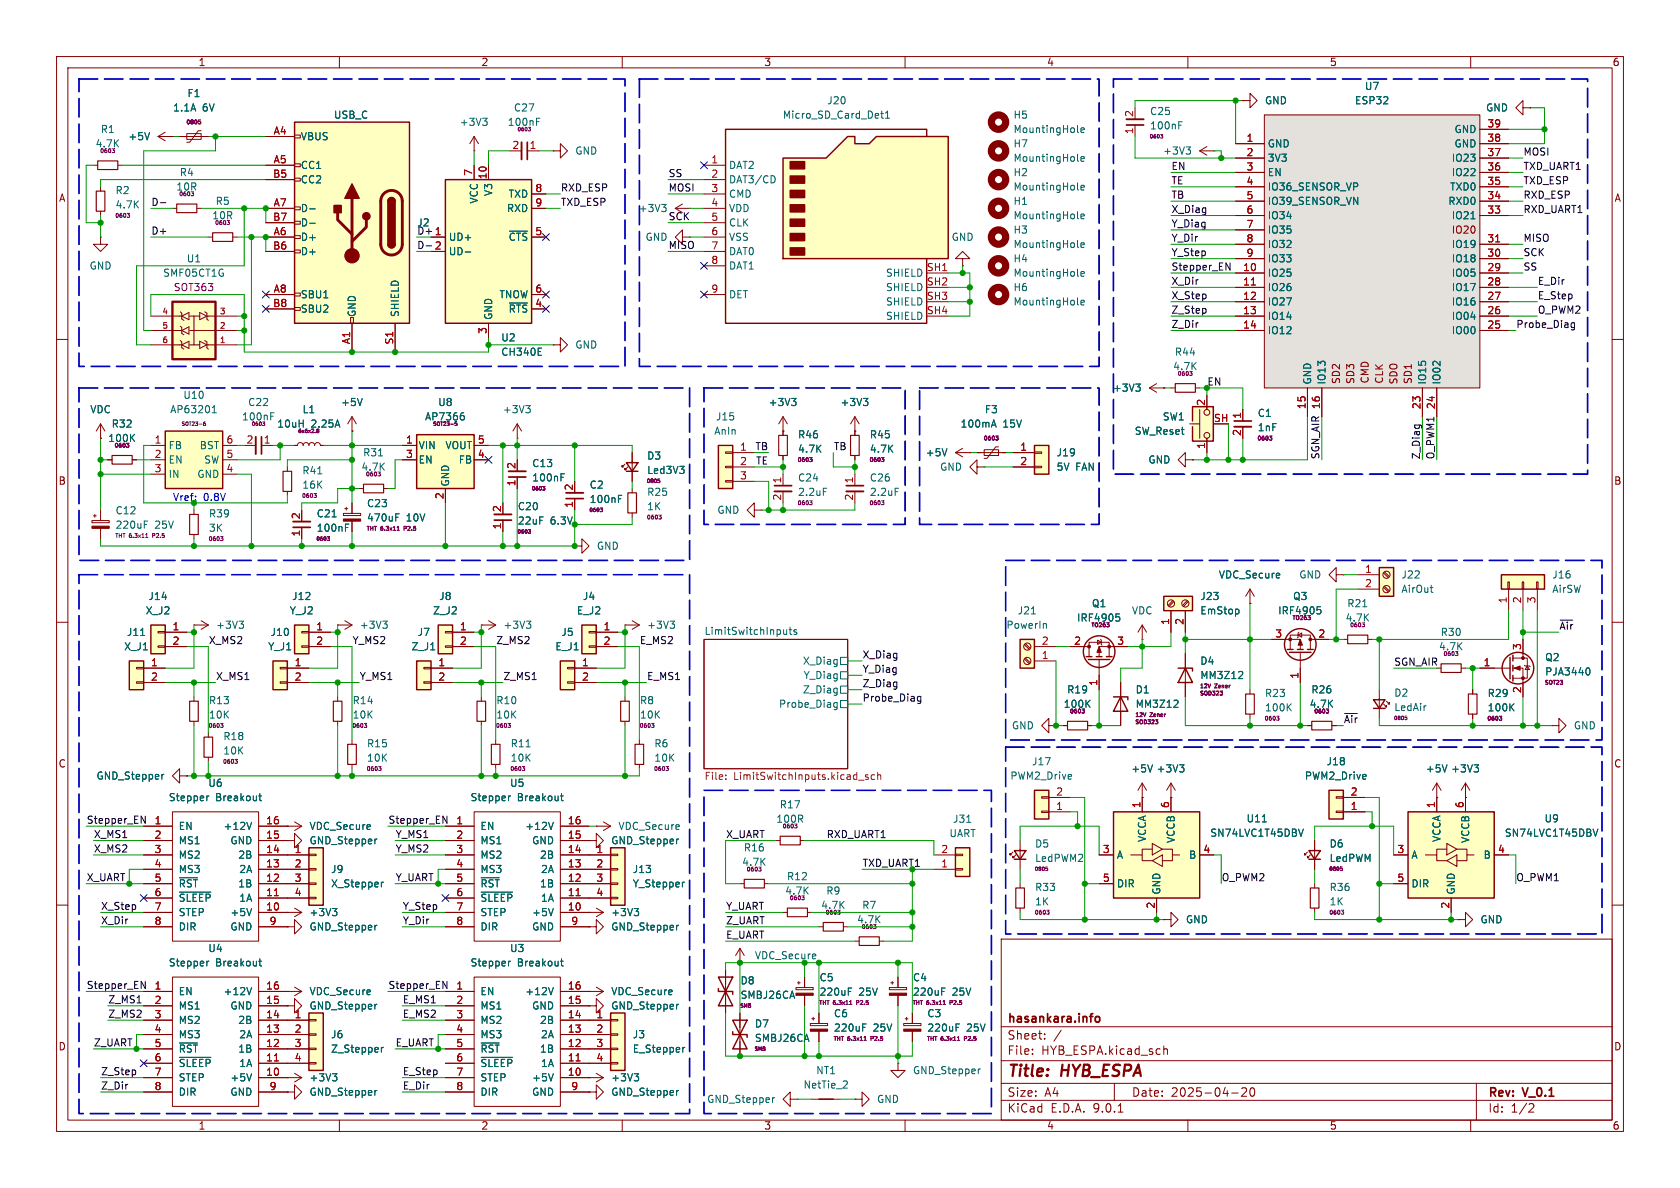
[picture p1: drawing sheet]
<svg xmlns="http://www.w3.org/2000/svg" width="297mm" height="210mm" viewBox="0 0 297 210" stroke-linecap="round" stroke-linejoin="round" font-family="sans-serif">
<defs><g id="words">
<g font-size="2.8" fill="#840000">
<text x="178" y="190.9">Title:</text>
<text x="187.7" y="190.9">HYB_ESPA</text>
</g>
<g font-size="2.1" fill="#840000">
<text x="178" y="184">Sheet:</text>
<text x="178" y="181.2">hasankara.info</text>
<text x="178" y="186.7">File:</text>
<text x="184.1" y="186.7">HYB_ESPA.kicad_sch</text>
<text x="178" y="196.9">KiCad</text>
<text x="178" y="194.1">Size:</text>
<text x="184.7" y="194.1">A4</text>
<text x="185.7" y="196.9">E.D.A.</text>
<text x="193.3" y="196.9">9.0.1</text>
<text x="200" y="194.1">Date:</text>
<text x="207" y="194.1">2025-04-20</text>
<text x="263" y="194.3">Rev:</text>
<text x="263" y="196.9">Id:</text>
<text x="267.1" y="196.9">1/2</text>
<text x="269.4" y="194.3">V_0.1</text>
</g>
<g font-size="1.8" fill="#840000">
<text x="35" y="11.9">1</text>
<text x="85" y="11.9">2</text>
<text x="135" y="11.9">3</text>
<text x="185" y="11.9">4</text>
<text x="235" y="11.9">5</text>
<text x="285" y="11.9">6</text>
<text x="10.3" y="35.9">A</text>
<text x="285.3" y="35.9">A</text>
<text x="256.5" y="41.5">IO20</text>
<text x="237.1" y="68" transform="rotate(-90 237.1 68)">SD2</text>
<text x="239.6" y="68" transform="rotate(-90 239.6 68)">SD3</text>
<text x="242.2" y="67.9" transform="rotate(-90 242.2 67.9)">CMD</text>
<text x="244.7" y="67.9" transform="rotate(-90 244.7 67.9)">CLK</text>
<text x="247.2" y="68" transform="rotate(-90 247.2 68)">SDO</text>
<text x="249.8" y="68" transform="rotate(-90 249.8 68)">SD1</text>
<text x="10.3" y="85.9">B</text>
<text x="285.3" y="85.9">B</text>
<text x="10.3" y="135.9">C</text>
<text x="285.3" y="135.9">C</text>
<text x="10.3" y="185.9">D</text>
<text x="285.3" y="185.9">D</text>
<text x="35" y="199.9">1</text>
<text x="85" y="199.9">2</text>
<text x="135" y="199.9">3</text>
<text x="185" y="199.9">4</text>
<text x="235" y="199.9">5</text>
<text x="285" y="199.9">6</text>
</g>
<g font-size="1.8" fill="#006464">
<text x="33" y="17.4">F1</text>
<text x="241.2" y="16.1">U7</text>
<text x="17.7" y="23.7">R1</text>
<text x="30.5" y="19.9">1.1A</text>
<text x="35.8" y="19.9">6V</text>
<text x="58.9" y="21.2">USB_C</text>
<text x="81.2" y="22.5">+3V3</text>
<text x="90.8" y="19.9">C27</text>
<text x="138.3" y="21.2">Micro_SD_Card_Det1</text>
<text x="146.2" y="18.6">J20</text>
<text x="179.1" y="21.2">H5</text>
<text x="179.1" y="23.7">MountingHole</text>
<text x="203.2" y="23.1">100nF</text>
<text x="203.2" y="20.5">C25</text>
<text x="223.5" y="18.6">GND</text>
<text x="239.4" y="18.6">ESP32</text>
<text x="257" y="23.7">GND</text>
<text x="262.6" y="19.9">GND</text>
<text x="22.6" y="25">+5V</text>
<text x="53.1" y="25">VBUS</text>
<text x="101.6" y="27.5">GND</text>
<text x="179.1" y="26.3">H7</text>
<text x="179.1" y="28.8">MountingHole</text>
<text x="205.5" y="27.5">+3V3</text>
<text x="224" y="26.3">GND</text>
<text x="224" y="28.8">3V3</text>
<text x="256.6" y="28.8">IO23</text>
<text x="257" y="26.3">GND</text>
<text x="20.3" y="34.5">R2</text>
<text x="31.7" y="31.3">R4</text>
<text x="53.1" y="30.1">CC1</text>
<text x="53.1" y="32.6">CC2</text>
<text x="87.2" y="34.8" transform="rotate(-90 87.2 34.8)">V3</text>
<text x="89.8" y="35.2">TXD</text>
<text x="128.8" y="30.1">DAT2</text>
<text x="128.8" y="32.6">DAT3/CD</text>
<text x="128.8" y="35.2">CMD</text>
<text x="179.1" y="31.3">H2</text>
<text x="179.1" y="33.9">MountingHole</text>
<text x="224" y="31.3">EN</text>
<text x="224" y="33.9">IO36_SENSOR_VP</text>
<text x="256.3" y="33.9">TXD0</text>
<text x="256.6" y="31.3">IO22</text>
<text x="20.3" y="37.1">4.7K</text>
<text x="38" y="36.4">R5</text>
<text x="53.1" y="37.7">D-</text>
<text x="53.1" y="40.2">D-</text>
<text x="73.7" y="40.2">J2</text>
<text x="84.7" y="36.1" transform="rotate(-90 84.7 36.1)">VCC</text>
<text x="89.5" y="37.7">RXD</text>
<text x="112.8" y="37.7">+3V3</text>
<text x="128.8" y="37.7">VDD</text>
<text x="128.8" y="40.2">CLK</text>
<text x="179.1" y="41.5">H3</text>
<text x="179.1" y="36.4">H1</text>
<text x="179.1" y="39">MountingHole</text>
<text x="224" y="36.4">IO39_SENSOR_VN</text>
<text x="224" y="39">IO34</text>
<text x="224" y="41.5">IO35</text>
<text x="255.9" y="36.4">RXD0</text>
<text x="256.6" y="39">IO21</text>
<text x="15.7" y="47.9">GND</text>
<text x="32.9" y="46.6">U1</text>
<text x="53.1" y="42.8">D+</text>
<text x="53.1" y="45.3">D+</text>
<text x="79.2" y="42.8">UD+</text>
<text x="79.2" y="45.3">UD-</text>
<text x="89.8" y="42.8">~{CTS}</text>
<text x="114" y="42.8">GND</text>
<text x="128.8" y="42.8">VSS</text>
<text x="128.8" y="45.3">DAT0</text>
<text x="128.8" y="47.9">DAT1</text>
<text x="168.1" y="42.8">GND</text>
<text x="179.1" y="46.6">H4</text>
<text x="179.1" y="44">MountingHole</text>
<text x="224" y="44">IO32</text>
<text x="224" y="46.6">IO33</text>
<text x="256.6" y="44">IO19</text>
<text x="256.6" y="46.6">IO18</text>
<text x="28.7" y="49.1">SMF05CT1G</text>
<text x="53.1" y="52.9">SBU1</text>
<text x="88.2" y="52.9">TNOW</text>
<text x="128.8" y="52.9">DET</text>
<text x="156.5" y="49.1">SHIELD</text>
<text x="156.5" y="51.7">SHIELD</text>
<text x="179.1" y="49.1">MountingHole</text>
<text x="179.1" y="51.7">H6</text>
<text x="224" y="49.1">IO25</text>
<text x="224" y="51.7">IO26</text>
<text x="256.6" y="49.1">IO05</text>
<text x="256.6" y="51.7">IO17</text>
<text x="53.1" y="55.5">SBU2</text>
<text x="63.1" y="56.1" transform="rotate(-90 63.1 56.1)">GND</text>
<text x="70.7" y="56.1" transform="rotate(-90 70.7 56.1)">SHIELD</text>
<text x="87.2" y="56.6" transform="rotate(-90 87.2 56.6)">GND</text>
<text x="89.8" y="55.5">~{RTS}</text>
<text x="156.5" y="54.2">SHIELD</text>
<text x="156.5" y="56.7">SHIELD</text>
<text x="179.1" y="54.2">MountingHole</text>
<text x="224" y="54.2">IO27</text>
<text x="224" y="56.7">IO14</text>
<text x="224" y="59.3">IO12</text>
<text x="256.6" y="54.2">IO16</text>
<text x="256.6" y="56.7">IO04</text>
<text x="256.6" y="59.3">IO00</text>
<text x="88.5" y="60.6">U2</text>
<text x="88.5" y="63.1">CH340E</text>
<text x="101.6" y="61.8">GND</text>
<text x="207.6" y="63.1">R44</text>
<text x="32.3" y="70.7">U10</text>
<text x="43.8" y="72">C22</text>
<text x="60.2" y="72">+5V</text>
<text x="77.4" y="72">U8</text>
<text x="135.8" y="72">+3V3</text>
<text x="148.5" y="72">+3V3</text>
<text x="196.6" y="69.4">+3V3</text>
<text x="232" y="68.1" transform="rotate(-90 232 68.1)">GND</text>
<text x="234.5" y="68.1" transform="rotate(-90 234.5 68.1)">IO13</text>
<text x="252.3" y="68.1" transform="rotate(-90 252.3 68.1)">IO15</text>
<text x="254.9" y="68.1" transform="rotate(-90 254.9 68.1)">IO02</text>
<text x="15.9" y="73.3">VDC</text>
<text x="19.6" y="75.8">R32</text>
<text x="30" y="73.3">AP63201</text>
<text x="48.9" y="75.8">10uH</text>
<text x="53.4" y="73.3">L1</text>
<text x="88.8" y="73.3">+3V3</text>
<text x="126.2" y="77.1">AnIn</text>
<text x="126.5" y="74.5">J15</text>
<text x="141" y="77.7">R46</text>
<text x="153.7" y="77.7">R45</text>
<text x="169.7" y="75.8">100mA</text>
<text x="174" y="73.3">F3</text>
<text x="177.3" y="75.8">15V</text>
<text x="200.5" y="77.1">SW_Reset</text>
<text x="205.5" y="74.5">SW1</text>
<text x="222.3" y="73.9">C1</text>
<text x="222.3" y="76.4">1nF</text>
<text x="29.7" y="79.6">FB</text>
<text x="29.7" y="82.1">EN</text>
<text x="35.2" y="79.6">BST</text>
<text x="36" y="82.1">SW</text>
<text x="64.1" y="80.9">R31</text>
<text x="73.9" y="79.6">VIN</text>
<text x="73.9" y="82.1">EN</text>
<text x="78.6" y="79.6">VOUT</text>
<text x="81" y="82.1">FB</text>
<text x="94" y="82.8">C13</text>
<text x="114.3" y="81.4">D3</text>
<text x="114.3" y="84">Led3V3</text>
<text x="141" y="80.2">4.7K</text>
<text x="153.7" y="80.2">4.7K</text>
<text x="163.6" y="80.9">+5V</text>
<text x="166.1" y="83.4">GND</text>
<text x="186.7" y="80.9">J19</text>
<text x="186.7" y="83.4">5V</text>
<text x="190.2" y="83.4">FAN</text>
<text x="202.9" y="82.1">GND</text>
<text x="29.7" y="84.7">IN</text>
<text x="34.8" y="84.7">GND</text>
<text x="53.3" y="84">R41</text>
<text x="53.3" y="86.6">16K</text>
<text x="64.8" y="89.9">C23</text>
<text x="79.6" y="86.1" transform="rotate(-90 79.6 86.1)">GND</text>
<text x="94" y="85.3">100nF</text>
<text x="104.1" y="86.6">C2</text>
<text x="104.1" y="89.1">100nF</text>
<text x="114.3" y="87.9">R25</text>
<text x="141" y="85.3">C24</text>
<text x="141" y="87.9">2.2uF</text>
<text x="153.7" y="85.3">C26</text>
<text x="153.7" y="87.9">2.2uF</text>
<text x="20.3" y="93.7">220uF</text>
<text x="20.3" y="91.1">C12</text>
<text x="27.4" y="93.7">25V</text>
<text x="36.8" y="94.2">3K</text>
<text x="36.8" y="91.7">R39</text>
<text x="55.9" y="94.2">100nF</text>
<text x="55.9" y="91.7">C21</text>
<text x="64.8" y="92.4">470uF</text>
<text x="71.8" y="92.4">10V</text>
<text x="91.4" y="90.4">C20</text>
<text x="91.4" y="92.9">22uF</text>
<text x="97.3" y="92.9">6.3V</text>
<text x="114.3" y="90.4">1K</text>
<text x="126.7" y="91">GND</text>
<text x="105.4" y="97.4">GND</text>
<text x="26.1" y="106.3">J14</text>
<text x="51.5" y="106.3">J12</text>
<text x="77.5" y="106.3">J8</text>
<text x="102.9" y="106.3">J4</text>
<text x="192.9" y="107.5">Q1</text>
<text x="212.1" y="106.3">J23</text>
<text x="215.4" y="102.5">VDC_Secure</text>
<text x="228.5" y="106.3">Q3</text>
<text x="229.6" y="102.5">GND</text>
<text x="238.1" y="107.5">R21</text>
<text x="247.7" y="102.5">J22</text>
<text x="247.7" y="105">AirOut</text>
<text x="274.3" y="105">AirSW</text>
<text x="274.3" y="102.5">J16</text>
<text x="22.3" y="112.6">J11</text>
<text x="25.7" y="108.8">X_J2</text>
<text x="38.1" y="111.4">+3V3</text>
<text x="47.7" y="112.6">J10</text>
<text x="51.1" y="108.8">Y_J2</text>
<text x="63.5" y="111.4">+3V3</text>
<text x="73.7" y="112.6">J7</text>
<text x="76.5" y="108.8">Z_J2</text>
<text x="88.9" y="111.4">+3V3</text>
<text x="99.1" y="112.6">J5</text>
<text x="101.9" y="108.8">E_J2</text>
<text x="114.3" y="111.4">+3V3</text>
<text x="124.5" y="112.3">LimitSwitchInputs</text>
<text x="177.8" y="111.4">PowerIn</text>
<text x="179.8" y="108.8">J21</text>
<text x="190.3" y="110.1">IRF4905</text>
<text x="200" y="108.8">VDC</text>
<text x="212.1" y="108.8">EmStop</text>
<text x="225.9" y="108.8">IRF4905</text>
<text x="254.6" y="112.6">R30</text>
<text x="21.9" y="115.2">X_J1</text>
<text x="47.3" y="115.2">Y_J1</text>
<text x="72.7" y="115.2">Z_J1</text>
<text x="98.1" y="115.2">E_J1</text>
<text x="141.8" y="117.7">X_Diag</text>
<text x="212.1" y="117.7">D4</text>
<text x="273.1" y="117.1">Q2</text>
<text x="273.1" y="119.6">PJA3440</text>
<text x="36.8" y="124.7">R13</text>
<text x="62.2" y="124.7">R14</text>
<text x="87.6" y="124.7">R10</text>
<text x="113" y="124.7">R8</text>
<text x="137.6" y="125.3">Probe_Diag</text>
<text x="141.8" y="122.8">Z_Diag</text>
<text x="142" y="120.2">Y_Diag</text>
<text x="188.6" y="122.8">R19</text>
<text x="200.7" y="122.8">D1</text>
<text x="200.7" y="125.3">MM3Z12</text>
<text x="212.1" y="120.2">MM3Z12</text>
<text x="223.5" y="126">100K</text>
<text x="223.5" y="123.4">R23</text>
<text x="231.7" y="122.8">R26</text>
<text x="246.4" y="123.4">D2</text>
<text x="246.4" y="125.9">LedAir</text>
<text x="262.9" y="126">100K</text>
<text x="262.9" y="123.4">R29</text>
<text x="36.8" y="127.2">10K</text>
<text x="39.4" y="131">R18</text>
<text x="62.2" y="127.2">10K</text>
<text x="87.6" y="127.2">10K</text>
<text x="113" y="127.2">10K</text>
<text x="178.8" y="129.1">GND</text>
<text x="278.1" y="129.1">GND</text>
<text x="39.4" y="133.6">10K</text>
<text x="64.8" y="132.3">R15</text>
<text x="64.8" y="134.8">10K</text>
<text x="90.2" y="132.3">R11</text>
<text x="90.2" y="134.8">10K</text>
<text x="115.6" y="132.3">R6</text>
<text x="115.6" y="134.8">10K</text>
<text x="182.4" y="135.5">J17</text>
<text x="199.9" y="136.8">+5V</text>
<text x="204.4" y="136.8">+3V3</text>
<text x="234.4" y="135.5">J18</text>
<text x="252" y="136.8">+5V</text>
<text x="256.4" y="136.8">+3V3</text>
<text x="17" y="138">GND_Stepper</text>
<text x="29.7" y="141.8">Stepper</text>
<text x="36.7" y="139.3">U6</text>
<text x="38.1" y="141.8">Breakout</text>
<text x="83.1" y="141.8">Stepper</text>
<text x="90.1" y="139.3">U5</text>
<text x="91.5" y="141.8">Breakout</text>
<text x="137.8" y="143.1">R17</text>
<text x="178.5" y="138">PWM2_Drive</text>
<text x="230.6" y="138">PWM2_Drive</text>
<text x="31.5" y="146.9">EN</text>
<text x="31.5" y="149.5">MS1</text>
<text x="39.4" y="146.9">+12V</text>
<text x="40.6" y="149.5">GND</text>
<text x="54.6" y="146.9">VDC_Secure</text>
<text x="54.6" y="149.5">GND_Stepper</text>
<text x="84.8" y="146.9">EN</text>
<text x="84.8" y="149.5">MS1</text>
<text x="92.8" y="146.9">+12V</text>
<text x="94" y="149.5">GND</text>
<text x="108" y="149.5">GND_Stepper</text>
<text x="109.2" y="146.9">VDC_Secure</text>
<text x="167.7" y="148.2">UART</text>
<text x="168.4" y="145.6">J31</text>
<text x="202.8" y="148.9" transform="rotate(-90 202.8 148.9)">VCCA</text>
<text x="207.9" y="149.1" transform="rotate(-90 207.9 149.1)">VCCB</text>
<text x="213.9" y="148.1">SN74LVC1T45DBV</text>
<text x="220.3" y="145.6">U11</text>
<text x="254.9" y="148.9" transform="rotate(-90 254.9 148.9)">VCCA</text>
<text x="259.9" y="149.1" transform="rotate(-90 259.9 149.1)">VCCB</text>
<text x="265.9" y="148.1">SN74LVC1T45DBV</text>
<text x="272.9" y="145.6">U9</text>
<text x="31.5" y="152">MS2</text>
<text x="31.5" y="154.5">MS3</text>
<text x="42" y="152">2B</text>
<text x="42.2" y="154.5">2A</text>
<text x="58.4" y="154.5">J9</text>
<text x="84.8" y="152">MS2</text>
<text x="84.8" y="154.5">MS3</text>
<text x="95.4" y="152">2B</text>
<text x="95.5" y="154.5">2A</text>
<text x="111.8" y="154.5">J13</text>
<text x="131.4" y="150.7">R16</text>
<text x="139" y="155.8">R12</text>
<text x="182.9" y="150">D5</text>
<text x="182.9" y="152.6">LedPWM2</text>
<text x="197.4" y="152">A</text>
<text x="210.1" y="152">B</text>
<text x="235" y="150">D6</text>
<text x="235" y="152.6">LedPWM</text>
<text x="249.4" y="152">A</text>
<text x="262.2" y="152">B</text>
<text x="31.5" y="157.1">~{RST}</text>
<text x="31.5" y="159.6">~{SLEEP}</text>
<text x="42" y="157.1">1B</text>
<text x="42.2" y="159.6">1A</text>
<text x="58.4" y="157.1">X_Stepper</text>
<text x="84.8" y="157.1">~{RST}</text>
<text x="84.8" y="159.6">~{SLEEP}</text>
<text x="95.4" y="157.1">1B</text>
<text x="95.5" y="159.6">1A</text>
<text x="111.8" y="157.1">Y_Stepper</text>
<text x="146" y="158.3">R9</text>
<text x="152.3" y="160.9">R7</text>
<text x="182.9" y="160.2">1K</text>
<text x="182.9" y="157.7">R33</text>
<text x="197.4" y="157.1">DIR</text>
<text x="205.3" y="158.2" transform="rotate(-90 205.3 158.2)">GND</text>
<text x="235" y="160.2">1K</text>
<text x="235" y="157.7">R36</text>
<text x="249.4" y="157.1">DIR</text>
<text x="257.4" y="158.2" transform="rotate(-90 257.4 158.2)">GND</text>
<text x="31.5" y="162.2">STEP</text>
<text x="31.5" y="164.7">DIR</text>
<text x="40.6" y="162.2">+5V</text>
<text x="40.6" y="164.7">GND</text>
<text x="54.6" y="164.7">GND_Stepper</text>
<text x="54.6" y="162.2">+3V3</text>
<text x="84.8" y="162.2">STEP</text>
<text x="84.8" y="164.7">DIR</text>
<text x="94" y="162.2">+5V</text>
<text x="94" y="164.7">GND</text>
<text x="108" y="164.7">GND_Stepper</text>
<text x="108" y="162.2">+3V3</text>
<text x="209.6" y="163.4">GND</text>
<text x="261.6" y="163.4">GND</text>
<text x="29.7" y="171">Stepper</text>
<text x="36.7" y="168.5">U4</text>
<text x="38.1" y="171">Breakout</text>
<text x="83.1" y="171">Stepper</text>
<text x="90.1" y="168.5">U3</text>
<text x="91.5" y="171">Breakout</text>
<text x="133.4" y="169.8">VDC_Secure</text>
<text x="144.8" y="173.7">C5</text>
<text x="161.3" y="173.7">C4</text>
<text x="31.5" y="176.1">EN</text>
<text x="31.5" y="178.7">MS1</text>
<text x="39.4" y="176.1">+12V</text>
<text x="40.6" y="178.7">GND</text>
<text x="54.6" y="178.7">GND_Stepper</text>
<text x="54.6" y="176.1">VDC_Secure</text>
<text x="84.8" y="176.1">EN</text>
<text x="84.8" y="178.7">MS1</text>
<text x="92.8" y="176.1">+12V</text>
<text x="94" y="178.7">GND</text>
<text x="108" y="176.1">VDC_Secure</text>
<text x="108" y="178.7">GND_Stepper</text>
<text x="130.8" y="174.2">D8</text>
<text x="130.8" y="176.8">SMBJ26CA</text>
<text x="144.8" y="176.2">220uF</text>
<text x="151.8" y="176.2">25V</text>
<text x="161.3" y="176.2">220uF</text>
<text x="168.3" y="176.2">25V</text>
<text x="31.5" y="181.2">MS2</text>
<text x="31.5" y="183.7">MS3</text>
<text x="42" y="181.2">2B</text>
<text x="42.2" y="183.7">2A</text>
<text x="58.4" y="183.7">J6</text>
<text x="84.8" y="181.2">MS2</text>
<text x="84.8" y="183.7">MS3</text>
<text x="95.4" y="181.2">2B</text>
<text x="95.5" y="183.7">2A</text>
<text x="111.8" y="183.7">J3</text>
<text x="133.4" y="181.8">D7</text>
<text x="133.4" y="184.4">SMBJ26CA</text>
<text x="147.3" y="180">C6</text>
<text x="147.3" y="182.6">220uF</text>
<text x="154.4" y="182.6">25V</text>
<text x="163.8" y="180">C3</text>
<text x="163.8" y="182.6">220uF</text>
<text x="170.9" y="182.6">25V</text>
<text x="31.5" y="186.3">~{RST}</text>
<text x="31.5" y="188.8">~{SLEEP}</text>
<text x="31.5" y="191.4">STEP</text>
<text x="40.6" y="191.4">+5V</text>
<text x="42" y="186.3">1B</text>
<text x="42.2" y="188.8">1A</text>
<text x="54.6" y="191.4">+3V3</text>
<text x="58.4" y="186.3">Z_Stepper</text>
<text x="84.8" y="186.3">~{RST}</text>
<text x="84.8" y="188.8">~{SLEEP}</text>
<text x="84.8" y="191.4">STEP</text>
<text x="94" y="191.4">+5V</text>
<text x="95.4" y="186.3">1B</text>
<text x="95.5" y="188.8">1A</text>
<text x="108" y="191.4">+3V3</text>
<text x="111.8" y="186.3">E_Stepper</text>
<text x="144.2" y="190.1">NT1</text>
<text x="161.3" y="190.1">GND_Stepper</text>
<text x="31.5" y="193.9">DIR</text>
<text x="40.6" y="193.9">GND</text>
<text x="54.6" y="193.9">GND_Stepper</text>
<text x="84.8" y="193.9">DIR</text>
<text x="94" y="193.9">GND</text>
<text x="108" y="193.9">GND_Stepper</text>
<text x="124.9" y="195.2">GND_Stepper</text>
<text x="142" y="192.6">NetTie_2</text>
<text x="154.9" y="195.2">GND</text>
</g>
<g font-size="1.8" fill="#a90000">
<text x="48.3" y="23.9">A4</text>
<text x="200.4" y="23.8" transform="rotate(-90 200.4 23.8)">1</text>
<text x="200.4" y="20.8" transform="rotate(-90 200.4 20.8)">2</text>
<text x="262.8" y="22.6">39</text>
<text x="48.3" y="29">A5</text>
<text x="90.5" y="26.4">2</text>
<text x="93.5" y="26.4">1</text>
<text x="125.7" y="29">1</text>
<text x="220.3" y="25.1">1</text>
<text x="220.3" y="27.7">2</text>
<text x="262.8" y="25.1">38</text>
<text x="262.8" y="27.7">37</text>
<text x="48.2" y="31.5">B5</text>
<text x="83.6" y="31.2" transform="rotate(-90 83.6 31.2)">7</text>
<text x="86.1" y="31.8" transform="rotate(-90 86.1 31.8)">10</text>
<text x="94.5" y="34">8</text>
<text x="125.7" y="31.5">2</text>
<text x="125.7" y="34">3</text>
<text x="220.3" y="30.2">3</text>
<text x="220.3" y="32.8">4</text>
<text x="220.3" y="35.3">5</text>
<text x="262.8" y="30.2">36</text>
<text x="262.8" y="32.8">35</text>
<text x="262.8" y="35.3">34</text>
<text x="48.2" y="39.1">B7</text>
<text x="48.3" y="36.6">A7</text>
<text x="48.3" y="41.7">A6</text>
<text x="76.8" y="41.7">1</text>
<text x="94.5" y="36.6">9</text>
<text x="94.5" y="41.7">5</text>
<text x="125.7" y="36.6">4</text>
<text x="125.7" y="39.1">5</text>
<text x="125.7" y="41.7">6</text>
<text x="220.3" y="37.8">6</text>
<text x="220.3" y="40.4">7</text>
<text x="262.8" y="37.8">33</text>
<text x="48.2" y="44.2">B6</text>
<text x="76.8" y="44.2">2</text>
<text x="125.7" y="44.2">7</text>
<text x="125.7" y="46.7">8</text>
<text x="220.3" y="42.9">8</text>
<text x="220.3" y="45.5">9</text>
<text x="262.8" y="42.9">31</text>
<text x="262.8" y="45.5">30</text>
<text x="48.3" y="51.8">A8</text>
<text x="94.5" y="51.8">6</text>
<text x="125.7" y="51.8">9</text>
<text x="163.8" y="48">SH1</text>
<text x="163.8" y="50.5">SH2</text>
<text x="163.8" y="53.1">SH3</text>
<text x="219.7" y="48">10</text>
<text x="219.7" y="50.5">11</text>
<text x="219.7" y="53.1">12</text>
<text x="262.8" y="48">29</text>
<text x="262.8" y="50.5">28</text>
<text x="262.8" y="53.1">27</text>
<text x="48.2" y="54.4">B8</text>
<text x="86.1" y="59.1" transform="rotate(-90 86.1 59.1)">3</text>
<text x="94.5" y="54.4">4</text>
<text x="163.8" y="55.6">SH4</text>
<text x="219.7" y="55.6">13</text>
<text x="219.7" y="58.2">14</text>
<text x="262.8" y="55.6">26</text>
<text x="262.8" y="58.2">25</text>
<text x="62" y="60.9" transform="rotate(-90 62 60.9)">A1</text>
<text x="69.6" y="61" transform="rotate(-90 69.6 61)">S1</text>
<text x="213.1" y="71.8" transform="rotate(-90 213.1 71.8)">2</text>
<text x="214.5" y="74.7">SH</text>
<text x="219.5" y="77.2" transform="rotate(-90 219.5 77.2)">2</text>
<text x="219.5" y="74.1" transform="rotate(-90 219.5 74.1)">1</text>
<text x="230.9" y="72.4" transform="rotate(-90 230.9 72.4)">15</text>
<text x="233.4" y="72.4" transform="rotate(-90 233.4 72.4)">16</text>
<text x="251.2" y="72.4" transform="rotate(-90 251.2 72.4)">23</text>
<text x="253.7" y="72.4" transform="rotate(-90 253.7 72.4)">24</text>
<text x="27.2" y="78.5">1</text>
<text x="27.2" y="81">2</text>
<text x="27.2" y="83.6">3</text>
<text x="39.9" y="78.5">6</text>
<text x="39.9" y="81">5</text>
<text x="39.9" y="83.6">4</text>
<text x="43.5" y="78.5">2</text>
<text x="46.5" y="78.5">1</text>
<text x="71.7" y="78.5">1</text>
<text x="71.7" y="81">3</text>
<text x="84.4" y="78.5">5</text>
<text x="84.4" y="81">4</text>
<text x="91.2" y="83" transform="rotate(-90 91.2 83)">2</text>
<text x="130.7" y="79.8">1</text>
<text x="130.7" y="82.3">2</text>
<text x="180.3" y="79.8">1</text>
<text x="180.3" y="82.3">2</text>
<text x="213.1" y="79.4" transform="rotate(-90 213.1 79.4)">1</text>
<text x="78.5" y="88.3" transform="rotate(-90 78.5 88.3)">2</text>
<text x="91.2" y="86.1" transform="rotate(-90 91.2 86.1)">1</text>
<text x="101.3" y="89.9" transform="rotate(-90 101.3 89.9)">1</text>
<text x="101.3" y="86.8" transform="rotate(-90 101.3 86.8)">2</text>
<text x="130.7" y="84.8">3</text>
<text x="138.2" y="88.6" transform="rotate(-90 138.2 88.6)">2</text>
<text x="138.2" y="85.5" transform="rotate(-90 138.2 85.5)">1</text>
<text x="150.9" y="88.6" transform="rotate(-90 150.9 88.6)">2</text>
<text x="150.9" y="85.5" transform="rotate(-90 150.9 85.5)">1</text>
<text x="53.1" y="94.9" transform="rotate(-90 53.1 94.9)">1</text>
<text x="53.1" y="91.9" transform="rotate(-90 53.1 91.9)">2</text>
<text x="88.6" y="93.7" transform="rotate(-90 88.6 93.7)">1</text>
<text x="88.6" y="90.6" transform="rotate(-90 88.6 90.6)">2</text>
<text x="241.2" y="101.3">1</text>
<text x="241.2" y="103.9">2</text>
<text x="266.4" y="106.8" transform="rotate(-90 266.4 106.8)">1</text>
<text x="269" y="106.8" transform="rotate(-90 269 106.8)">2</text>
<text x="271.5" y="106.8" transform="rotate(-90 271.5 106.8)">3</text>
<text x="30.4" y="111.5">1</text>
<text x="55.8" y="111.5">1</text>
<text x="81.2" y="111.5">1</text>
<text x="106.6" y="111.5">1</text>
<text x="206.8" y="110.6" transform="rotate(-90 206.8 110.6)">1</text>
<text x="209.3" y="110.6" transform="rotate(-90 209.3 110.6)">2</text>
<text x="225.4" y="112.8">3</text>
<text x="233" y="112.8">2</text>
<text x="26.6" y="117.9">1</text>
<text x="30.4" y="114">2</text>
<text x="52" y="117.9">1</text>
<text x="55.8" y="114">2</text>
<text x="77.4" y="117.9">1</text>
<text x="81.2" y="114">2</text>
<text x="102.8" y="117.9">1</text>
<text x="106.6" y="114">2</text>
<text x="184.1" y="116.6">1</text>
<text x="184.1" y="114">2</text>
<text x="189.8" y="114">2</text>
<text x="197.4" y="114">3</text>
<text x="262.2" y="117.9">1</text>
<text x="269" y="115" transform="rotate(-90 269 115)">3</text>
<text x="26.6" y="120.4">2</text>
<text x="52" y="120.4">2</text>
<text x="77.4" y="120.4">2</text>
<text x="102.8" y="120.4">2</text>
<text x="194.1" y="121.4" transform="rotate(-90 194.1 121.4)">1</text>
<text x="229.6" y="120.1" transform="rotate(-90 229.6 120.1)">1</text>
<text x="269" y="122.6" transform="rotate(-90 269 122.6)">2</text>
<text x="186.6" y="143.3">1</text>
<text x="186.6" y="140.7">2</text>
<text x="201.7" y="142.9" transform="rotate(-90 201.7 142.9)">1</text>
<text x="206.8" y="142.9" transform="rotate(-90 206.8 142.9)">6</text>
<text x="238.7" y="143.3">1</text>
<text x="238.7" y="140.7">2</text>
<text x="253.7" y="142.9" transform="rotate(-90 253.7 142.9)">1</text>
<text x="258.8" y="142.9" transform="rotate(-90 258.8 142.9)">6</text>
<text x="27.2" y="145.8">1</text>
<text x="27.2" y="148.3">2</text>
<text x="46.9" y="145.8">16</text>
<text x="46.9" y="148.3">15</text>
<text x="80.6" y="145.8">1</text>
<text x="80.6" y="148.3">2</text>
<text x="100.3" y="145.8">16</text>
<text x="100.3" y="148.3">15</text>
<text x="27.2" y="150.9">3</text>
<text x="27.2" y="153.4">4</text>
<text x="27.2" y="156">5</text>
<text x="46.9" y="150.9">14</text>
<text x="46.9" y="153.4">13</text>
<text x="46.9" y="156">12</text>
<text x="52" y="150.9">1</text>
<text x="52" y="153.4">2</text>
<text x="52" y="156">3</text>
<text x="80.6" y="150.9">3</text>
<text x="80.6" y="153.4">4</text>
<text x="80.6" y="156">5</text>
<text x="100.3" y="150.9">14</text>
<text x="100.3" y="153.4">13</text>
<text x="100.3" y="156">12</text>
<text x="105.3" y="150.9">1</text>
<text x="105.3" y="153.4">2</text>
<text x="105.3" y="156">3</text>
<text x="166.3" y="153.4">1</text>
<text x="166.3" y="150.9">2</text>
<text x="194.9" y="150.9">3</text>
<text x="194.9" y="156">5</text>
<text x="212.7" y="150.9">4</text>
<text x="246.9" y="150.9">3</text>
<text x="246.9" y="156">5</text>
<text x="264.7" y="150.9">4</text>
<text x="27.2" y="158.5">6</text>
<text x="27.2" y="161">7</text>
<text x="46.9" y="158.5">11</text>
<text x="46.9" y="161">10</text>
<text x="52" y="158.5">4</text>
<text x="80.6" y="158.5">6</text>
<text x="80.6" y="161">7</text>
<text x="100.3" y="158.5">11</text>
<text x="100.3" y="161">10</text>
<text x="105.3" y="158.5">4</text>
<text x="204.2" y="160.7" transform="rotate(-90 204.2 160.7)">2</text>
<text x="256.3" y="160.7" transform="rotate(-90 256.3 160.7)">2</text>
<text x="27.2" y="163.6">8</text>
<text x="47.6" y="163.6">9</text>
<text x="80.6" y="163.6">8</text>
<text x="100.9" y="163.6">9</text>
<text x="27.2" y="175">1</text>
<text x="27.2" y="177.5">2</text>
<text x="46.9" y="175">16</text>
<text x="46.9" y="177.5">15</text>
<text x="80.6" y="175">1</text>
<text x="80.6" y="177.5">2</text>
<text x="100.3" y="175">16</text>
<text x="100.3" y="177.5">15</text>
<text x="27.2" y="180.1">3</text>
<text x="27.2" y="182.6">4</text>
<text x="27.2" y="185.2">5</text>
<text x="46.9" y="180.1">14</text>
<text x="46.9" y="182.6">13</text>
<text x="46.9" y="185.2">12</text>
<text x="52" y="180.1">1</text>
<text x="52" y="182.6">2</text>
<text x="52" y="185.2">3</text>
<text x="80.6" y="180.1">3</text>
<text x="80.6" y="182.6">4</text>
<text x="80.6" y="185.2">5</text>
<text x="100.3" y="180.1">14</text>
<text x="100.3" y="182.6">13</text>
<text x="100.3" y="185.2">12</text>
<text x="105.3" y="180.1">1</text>
<text x="105.3" y="182.6">2</text>
<text x="105.3" y="185.2">3</text>
<text x="27.2" y="187.7">6</text>
<text x="27.2" y="190.2">7</text>
<text x="46.9" y="187.7">11</text>
<text x="46.9" y="190.2">10</text>
<text x="52" y="187.7">4</text>
<text x="80.6" y="187.7">6</text>
<text x="80.6" y="190.2">7</text>
<text x="100.3" y="187.7">11</text>
<text x="100.3" y="190.2">10</text>
<text x="105.3" y="187.7">4</text>
<text x="27.2" y="192.8">8</text>
<text x="47.6" y="192.8">9</text>
<text x="80.6" y="192.8">8</text>
<text x="100.9" y="192.8">9</text>
</g>
<g font-size="1.8" fill="#840084">
<text x="89.7" y="22.5">100nF</text>
<text x="16.8" y="26.3">4.7K</text>
<text x="31.1" y="33.9">10R</text>
<text x="37.4" y="39">10R</text>
<text x="30.6" y="51.7">SOT363</text>
<text x="207.3" y="65.6">4.7K</text>
<text x="42.7" y="74.5">100nF</text>
<text x="55" y="75.8">2.25A</text>
<text x="75" y="74.5">AP7366</text>
<text x="19" y="78.3">100K</text>
<text x="63.8" y="83.4">4.7K</text>
<text x="237.8" y="110.1">4.7K</text>
<text x="254.3" y="115.2">4.7K</text>
<text x="187.9" y="125.3">100K</text>
<text x="231.4" y="125.3">4.7K</text>
<text x="137.1" y="145.6">100R</text>
<text x="131.1" y="153.3">4.7K</text>
<text x="138.7" y="158.3">4.7K</text>
<text x="145.1" y="160.9">4.7K</text>
<text x="151.4" y="163.4">4.7K</text>
</g>
<g font-size="1.8" fill="#0f0f0f">
<text x="269.2" y="27.6">MOSI</text>
<text x="99.1" y="33.9">RXD_ESP</text>
<text x="118.1" y="31.4">SS</text>
<text x="118.1" y="33.9">MOSI</text>
<text x="207" y="35.2">TB</text>
<text x="207" y="32.7">TE</text>
<text x="207" y="30.1">EN</text>
<text x="269.2" y="32.7">TXD_ESP</text>
<text x="269.2" y="35.2">RXD_ESP</text>
<text x="269.2" y="30.1">TXD_UART1</text>
<text x="26.7" y="41.6">D+</text>
<text x="26.7" y="36.5">D-</text>
<text x="99.1" y="36.5">TXD_ESP</text>
<text x="118.1" y="39">SCK</text>
<text x="207" y="40.3">Y_Diag</text>
<text x="207" y="37.8">X_Diag</text>
<text x="269.2" y="37.8">RXD_UART1</text>
<text x="118.1" y="44.1">MISO</text>
<text x="207" y="45.4">Y_Step</text>
<text x="207" y="42.8">Y_Dir</text>
<text x="207" y="47.9">Stepper_EN</text>
<text x="269.2" y="47.9">SS</text>
<text x="269.2" y="42.8">MISO</text>
<text x="269.2" y="45.4">SCK</text>
<text x="207" y="53">X_Step</text>
<text x="207" y="50.5">X_Dir</text>
<text x="271.8" y="53">E_Step</text>
<text x="271.8" y="50.5">E_Dir</text>
<text x="207" y="55.5">Z_Step</text>
<text x="207" y="58.1">Z_Dir</text>
<text x="268" y="58.1">Probe_Diag</text>
<text x="271.8" y="55.5">O_PWM2</text>
<text x="213.4" y="68.2">EN</text>
<text x="133.6" y="82.2">TE</text>
<text x="147.3" y="79.7">TB</text>
<text x="233.3" y="81.3" transform="rotate(-90 233.3 81.3)">SGN_AIR 16</text>
<text x="251.1" y="81.3" transform="rotate(-90 251.1 81.3)">Z_Diag</text>
<text x="253.7" y="81.3" transform="rotate(-90 253.7 81.3)">O_PWM1</text>
<text x="36.8" y="114">X_MS2</text>
<text x="62.2" y="114">Y_MS2</text>
<text x="87.6" y="114">Z_MS2</text>
<text x="113" y="114">E_MS2</text>
<text x="275.6" y="111.4">~{Air}</text>
<text x="152.4" y="119">Y_Diag</text>
<text x="152.4" y="116.5">X_Diag</text>
<text x="246.4" y="117.8">SGN_AIR</text>
<text x="38.1" y="120.3">X_MS1</text>
<text x="63.5" y="120.3">Y_MS1</text>
<text x="88.9" y="120.3">Z_MS1</text>
<text x="114.3" y="120.3">E_MS1</text>
<text x="152.4" y="121.6">Z_Diag</text>
<text x="152.4" y="124.1">Probe_Diag</text>
<text x="237.5" y="127.9">~{Air}</text>
<text x="15.2" y="145.7">Stepper_EN</text>
<text x="16.5" y="148.2">X_MS1</text>
<text x="68.6" y="145.7">Stepper_EN</text>
<text x="69.8" y="148.2">Y_MS1</text>
<text x="128.3" y="148.2">X_UART</text>
<text x="146" y="148.2">RXD_UART1</text>
<text x="15.2" y="155.9">X_UART</text>
<text x="16.5" y="150.8">X_MS2</text>
<text x="69.8" y="155.9">Y_UART</text>
<text x="69.8" y="150.8">Y_MS2</text>
<text x="215.9" y="155.9">O_PWM2</text>
<text x="268" y="155.9">O_PWM1</text>
<text x="17.8" y="160.9">X_Step</text>
<text x="71.1" y="160.9">Y_Step</text>
<text x="128.3" y="160.9">Y_UART</text>
<text x="17.8" y="163.5">X_Dir</text>
<text x="71.1" y="163.5">Y_Dir</text>
<text x="128.3" y="166">E_UART</text>
<text x="128.3" y="163.5">Z_UART</text>
<text x="15.2" y="174.9">Stepper_EN</text>
<text x="19" y="177.5">Z_MS1</text>
<text x="19" y="180">Z_MS2</text>
<text x="68.6" y="174.9">Stepper_EN</text>
<text x="71.1" y="177.5">E_MS1</text>
<text x="71.1" y="180">E_MS2</text>
<text x="16.5" y="185.1">Z_UART</text>
<text x="69.8" y="185.1">E_UART</text>
<text x="17.8" y="190.2">Z_Step</text>
<text x="71.1" y="190.2">E_Step</text>
<text x="17.8" y="192.7">Z_Dir</text>
<text x="71.1" y="192.7">E_Dir</text>
</g>
<g font-size="1.8" fill="#009600">
<text x="73.7" y="41.6">D+ 1</text>
<text x="73.7" y="44.1">D- 2</text>
<text x="133.4" y="79.7">TB</text>
<text x="152.4" y="153.3">TXD_UART1</text>
</g>
<g font-size="1.8" fill="#0000c2">
<text x="30.5" y="88.7">Vref:</text>
<text x="35.9" y="88.7">0.8V</text>
</g>
<g font-size="1.8" fill="#725600">
<text x="124.5" y="138.2">File:</text>
<text x="129.7" y="138.2">LimitSwitchInputs.kicad_sch</text>
</g>
<g font-size="1.4" fill="#a90000">
<text x="28.6" y="58.2">5</text>
<text x="28.6" y="55.6">4</text>
<text x="38.8" y="58.2">2</text>
<text x="38.8" y="55.6">3</text>
<text x="28.6" y="60.7">6</text>
<text x="38.8" y="60.7">1</text>
</g>
<g font-size="1" fill="#840084">
<text x="32.8" y="22.2">0805</text>
<text x="17.6" y="27.2">0603</text>
<text x="31.5" y="34.9">0603</text>
<text x="20.2" y="38.7">0603</text>
<text x="37.9" y="39.9">0603</text>
<text x="208.1" y="66.6">0603</text>
<text x="20.1" y="79.3">0603</text>
<text x="140.9" y="81.9">0603</text>
<text x="153.6" y="81.9">0603</text>
<text x="173.8" y="78">0603</text>
<text x="222.2" y="78.1">0603</text>
<text x="53.2" y="88.2">0603</text>
<text x="64.5" y="84.4">0603</text>
<text x="140.9" y="89.5">0603</text>
<text x="153.6" y="89.5">0603</text>
<text x="20.2" y="95.3">THT</text>
<text x="22.9" y="95.3">6.3x11</text>
<text x="27.3" y="95.3">P2.5</text>
<text x="36.7" y="95.8">0603</text>
<text x="64.7" y="94">THT</text>
<text x="67.3" y="94">6.3x11</text>
<text x="71.7" y="94">P2.5</text>
<text x="114.2" y="92">0603</text>
<text x="193.1" y="111.1">TO263</text>
<text x="228.7" y="109.8">TO263</text>
<text x="238.5" y="111.1">0603</text>
<text x="255" y="116.1">0603</text>
<text x="212" y="123.1">SOD323</text>
<text x="212" y="121.9">12V</text>
<text x="214.8" y="121.9">Zener</text>
<text x="273" y="121.2">SOT23</text>
<text x="36.7" y="128.8">0603</text>
<text x="62.1" y="128.8">0603</text>
<text x="87.5" y="128.8">0603</text>
<text x="112.9" y="128.8">0603</text>
<text x="189" y="126.3">0603</text>
<text x="200.6" y="128.2">SOD323</text>
<text x="200.6" y="126.9">12V</text>
<text x="203.3" y="126.9">Zener</text>
<text x="223.4" y="127.6">0603</text>
<text x="232.2" y="126.3">0603</text>
<text x="262.8" y="127.6">0603</text>
<text x="39.3" y="135.2">0603</text>
<text x="64.7" y="136.5">0603</text>
<text x="90.1" y="136.5">0603</text>
<text x="115.5" y="136.5">0603</text>
<text x="138.2" y="146.6">0603</text>
<text x="131.9" y="154.2">0603</text>
<text x="139.5" y="159.3">0603</text>
<text x="145.8" y="161.9">0603</text>
<text x="182.8" y="161.9">0603</text>
<text x="234.9" y="161.9">0603</text>
<text x="152.2" y="164.4">0603</text>
<text x="144.7" y="177.8">THT</text>
<text x="147.3" y="177.8">6.3x11</text>
<text x="151.8" y="177.8">P2.5</text>
<text x="161.2" y="177.8">THT</text>
<text x="163.8" y="177.8">6.3x11</text>
<text x="168.3" y="177.8">P2.5</text>
<text x="147.2" y="184.2">THT</text>
<text x="149.9" y="184.2">6.3x11</text>
<text x="154.3" y="184.2">P2.5</text>
<text x="163.7" y="184.2">THT</text>
<text x="166.4" y="184.2">6.3x11</text>
<text x="170.8" y="184.2">P2.5</text>
</g>
<g font-size=".9" fill="#840084">
<text x="91.3" y="23.4">0603</text>
<text x="203.1" y="24.7">0603</text>
<text x="31.9" y="75.5">SOT23-6</text>
<text x="44.3" y="75.5">0603</text>
<text x="52.6" y="76.7">6x6x2.8</text>
<text x="76.4" y="75.5">SOT23-5</text>
<text x="93.9" y="86.9">0603</text>
<text x="114.2" y="85.6">0805</text>
<text x="55.8" y="95.8">0603</text>
<text x="91.3" y="94.5">0603</text>
<text x="104" y="90.7">0603</text>
<text x="246.3" y="127.5">0805</text>
<text x="182.8" y="154.2">0805</text>
<text x="234.8" y="154.2">0805</text>
<text x="130.7" y="178.3">SMB</text>
<text x="133.2" y="186">SMB</text>
</g>
</g></defs>
<g fill="none" stroke="#840000" stroke-width=".18">
<path d="M10 10h277v190h-277zM12 12h273v186h-273zM60 10v2M110 10v2M160 10v2M210 10v2M260 10v2M30.5 36.8h.7M34.8 36.8h.8M17.8 41.9v1.3h1.2l-1.2 1.3-1.3-1.3h1.3M17.8 41.9h.1M10 60h2"/>
<path d="M43.2 78.7h2M46.2 78.7h2.1M52.1 78.7h.5l.1-.3 .4-.2 .3 .2 .2 .3 .1-.3 .4-.2 .4 .2 .1 .3 .2-.3 .3-.2 .4 .2 .1 .3 .2-.3 .3-.2 .4 .2 .1 .3h.5M62.2 76.2h.1M62.2 73.7l-.7 1.2M62.2 73.7l.8 1.2M62.2 73.7v2.5M91.4 77.5h.1M91.4 74.9l-.7 1.3M91.4 74.9l.8 1.3M91.4 74.9v2.6M170.2 79.2l-1.3 .8"/>
<path d="M285 60h2M19 81.3h.8M23.4 81.3h.7M151.1 83.8v2.1M151.1 86.9v2M168.9 80l1.3 .8M168.9 80h2.5M171.4 80h.1M172.7 82.6v-1.3l-1.3 1.3 1.3 1.2v-1.2h1.3M174 82.6h.1M10 110h2M124.5 113h25.4v22.9h-25.4z"/>
<path d="M285 110h2M10 160h2M177 166h108v32h-108zM285 160h2M60 198v2M110 198v2M160 198v2M177 194.5h108M177 191.5h108M177 187.5h108M177 181.5h108M182.5 186.3v.1"/>
<path d="M182.5 185.5v.1M184.7 183.6v.1M184.7 182.8v.1M187.6 182.1l-1.3 2M197 191.5v3M197.7 196.6h.8M205.7 184.9v1.5M205.7 185.5l.3-.1 .3 .1 .1 .9M210 198v2M217.7 193.2h1.2M219.5 192.4l.6-.1 .2 .1 .1 .3-.9 1.1h.9M221.1 192.4l.2-.1a.81 .81 0 0 1 .6 .6 .81 .81 0 0 1-.3 .8l-.1 .1a.81 .81 0 0 1-.4-1.4z"/>
<path d="M260 198v2M261 191.5v6.5M271.1 195.2v.5l-.9 .9h1"/>
</g>
<path d="M46.2 77.2v3.1M149.6 85.9h3.1M193.8 179.8l.3-.1 .3 .3v.4l-.3 .3-.3-.1-.2-.2v-.4z" fill="none" stroke="#840000" stroke-width=".3"/>
<g fill="none" stroke="#006464" stroke-width=".18">
<path d="M23.3 77.3l.5 .7M23.8 76.8l-.7 .7M47.9 73.6h.4M47.9 73h.6M64 70.4l-.4 1.3M93 71.7h.7l-.4 .5M93.5 72.2l.2 .2v.3l-.2 .3M167.4 79.3l-.4 1.3M158.3 86.3h.6M139.1 111.3v.9M139.1 112l-.4 .2M139.5 111.3h.5"/>
<path d="M139.7 110.9v1.1l.3 .2M140.8 111.4l-.3-.1-.2 .2 .1 .2 .4 .1v.3h-.5M148.6 116.2h1.3v1.3h-1.3zM148.6 118.7h1.3v1.3h-1.3zM147.5 124.9l.1 .1h.4M148 124.2v1l-.2 .3-.3-.1M148 124.3l-.4-.1-.1 .1M148.6 123.8h1.3v1.3h-1.3zM148.6 121.3h1.3v1.3h-1.3z"/>
</g>
<path d="M128.3 137.7v.1M128.3 137v.1M151.8 137.9h.9M153.5 137h-.3l-.2 .1v.2l.5 .1v.3h-.5M154.6 137h-.3l-.3 .2 .1 .5h.5M155.2 137.1l.1-.1h.3l.1 .8M155.2 136.5v1.3" fill="none" stroke="#725600" stroke-width=".18"/>
<path d="M31.2 36.1h3.6v1.5h-3.6zM19.8 80.5h3.6v1.5h-3.6z" fill="none" stroke="#840000" stroke-width=".2"/>
<path d="M34.2 34.5l-.3 .1M22.8 78.9l-.3 .2M46.8 75.2h-.3M56 76.4h.3M155.8 88.5h.5l-.3 .3 .2 .1 .1 .2-.4 .1" fill="none" stroke="#840084" stroke-width=".18"/>
<path d="M45.2 77.2v3.1M149.6 86.9h3.1" fill="none" stroke="#840000" stroke-width=".33"/>
<path d="M73.7 76.8h10.1v9.6h-10.1z" fill="#ffffc2"/>
<path d="M73.7 76.8h10.1v9.6h-10.1z" fill="none" stroke="#840000" stroke-width=".25"/>
<g fill="none" stroke="#840000" stroke-width=".18">
<path d="M17.8 33v.8M17.8 37.3v.8M17.8 77.5h.1M17.8 74.9v2.6M17.8 74.9l-.8 1.3M17.8 74.9l.7 1.3M71.1 78.7h2.6M83.8 78.7h2.6M71.1 81.3h2.6M78.7 86.4v2.5M83.8 81.3h2.6M50.8 146.1h.1"/>
<path d="M50.8 146.1h2.5M52.1 145.3l1.2 .8M53.3 146.1l-1.2 .7"/>
</g>
<path d="M81.7 73h.3M81.9 73.5l.2 .2v.3l-.2 .2" fill="none" stroke="#006464" stroke-width=".18"/>
<path d="M22.5 37.7h.4l-.2 .3h.2v.3l-.3 .1M80.4 75.2h.4" fill="none" stroke="#840084" stroke-width=".18"/>
<path d="M17 33.8h1.5v3.5h-1.5z" fill="none" stroke="#840000" stroke-width=".2"/>
<path d="M29.2 76.2h10.2v10.2h-10.2z" fill="#ffffc2"/>
<path d="M29.2 76.2h10.2v10.2h-10.2zM110.7 81.8h2.1l-1 1.5zM110.7 83.3h2.1" fill="none" stroke="#840000" stroke-width=".25"/>
<g fill="none" stroke="#840000" stroke-width=".18">
<path d="M26.7 78.7h2.5M39.4 78.7h2.5M16.3 92h3v.4h-3zM16.5 91.2h.5M16.8 90.9v.5M17.8 90.2v1.8M17.8 93.4v1.9M26.7 81.3h2.5M26.7 83.8h2.5M39.4 81.3h2.5M39.4 83.8h2.5M110.5 82l-.5 .6v-.3v.3h.2"/>
<path d="M111 82.6l-.5 .5v-.3v.3h.2M111.8 80v5.1M50.8 148.6h1.3v-1.3l1.2 1.3-1.2 1.3v-1.3M50.8 148.6h.1M50.8 161.3h.1M50.8 161.3h2.5M52.1 160.5l1.2 .8M53.3 161.3l-1.2 .8"/>
</g>
<path d="M37.5 73h.8M37.5 72.1l.4-.4v1.3M25.5 92.7h.4M25.5 92.1h.6M66.6 148.3l-.3 .1M58.8 160.6h.8l-.5 .5M59.3 161.1l.3 .2v.3l-.3 .3" fill="none" stroke="#006464" stroke-width=".18"/>
<path d="M36.3 74.6l-.3 .1v.4l.1 .1h.2v-.3h-.3M25.7 95h.4M27 94.7h.2M27.2 94.3h-.2v.7M116.3 84.7h.3M116.4 84.9l.3 .1-.1 .3h-.2" fill="none" stroke="#840084" stroke-width=".18"/>
<path d="M16.3 93h3v.4h-3z" fill="#840000" stroke="#840000" stroke-width=".18"/>
<path d="M54.6 149.9h2.5v10.1h-2.5z" fill="#ffffc2"/>
<g fill="none" stroke="#840000" stroke-width=".25">
<path d="M227.6 114.8h1M228 115.3h3.8M229.4 114.8h1M231.1 114.8h1.1M267 116.2v3.8M267.5 115.8v1M267.5 117.6v1M267.5 119.4v1M54.6 149.9h2.5v10.1h-2.5z"/>
<circle cx="229.9" cy="113.9" r="2.79"/>
<circle cx="268.4" cy="118.1" r="2.79"/>
</g>
<g fill="none" stroke="#840000" stroke-width=".18">
<path d="M27.9 24.1l1.3 .8M27.9 24.1h2.6M29.2 23.4l-1.3 .7M30.5 24.1h.1M119.4 36.8l1.2 .8M119.4 36.8h2.5M120.6 36.1l-1.2 .7M121.9 36.8h.1M138.4 83.8v2.1M138.4 86.9v2M224.8 113h5.1v1.8M228.1 114.8v-2.5h3.5v2.5"/>
<path d="M229.5 112.3l.6-.4v.7zM229.6 111.8l-.1 .1v.7l-.1 .2M229.9 115.3v5.4M231.6 113h3.3M254 118.1h.8M258.3 118.1h.8M261.6 118.1h5.4M267.5 116.3h2.5v3.6h-2.5M267.5 118.1h1.7v5.1M269.2 113v3.3M269.5 117.6l.1 .1h.8l.1 .2M270 117.7l.4 .7h-.8z"/>
<path d="M260.3 121.9v.8M260.3 126.2v.8M274.3 128.3h1.3v1.2l1.3-1.2-1.3-1.3v1.3M274.3 128.3h.1M50.8 151.1h3.8M50.8 153.7h3.8M50.8 156.2h3.8M50.8 158.8h3.8M54.6 151h1.3v.3h-1.3zM54.6 153.5h1.3v.3h-1.3zM54.6 156.1h1.3v.2h-1.3zM54.6 158.6h1.3v.3h-1.3z"/>
<path d="M50.8 177.8h1.3v-1.3l1.2 1.3-1.2 1.3v-1.3M50.8 177.8h.1"/>
</g>
<g fill="none" stroke="#006464" stroke-width=".18">
<path d="M26.4 23.4l-.4 1.3M117 36.1h.8l-.5 .5M117.5 36.6l.3 .3v.3M117.6 37.3l-.1 .1M145.6 86.3h.6M232.9 107.3h.6M233 107.7h.3l.2 .3-.1 .5h-.4M280.8 118.1a.79 .79 0 0 1 0 1.2M267.1 124.9l.6 .8M267.7 124.4l-.8 .7M67.4 155.9v.9M67.8 155.9l-.4 .3"/>
<path d="M66.6 177.5l-.3 .2"/>
</g>
<path d="M136.9 85.9h3.1" fill="none" stroke="#840000" stroke-width=".3"/>
<path d="M136.9 86.9h3.1" fill="none" stroke="#840000" stroke-width=".33"/>
<path d="M143.1 88.5h.5l-.3 .3 .2 .1 .1 .2-.4 .1M257.7 115.8l-.3 .1M265.1 126.6h.4l-.2 .3h.2v.3l-.3 .1" fill="none" stroke="#840084" stroke-width=".18"/>
<path d="M254.8 117.3h3.5v1.6h-3.5zM259.6 122.7h1.5v3.5h-1.5z" fill="none" stroke="#840000" stroke-width=".2"/>
<g fill="#840000" stroke="#840000" stroke-width=".18">
<path d="M229.9 113l.4 1h-.8z"/>
<path d="M267.7 118.1l1-.4v.8z"/>
<circle cx="228.1" cy="113" r=".25"/>
<circle cx="231.6" cy="113" r=".25"/>
<circle cx="269.2" cy="116.3" r=".25"/>
<circle cx="269.2" cy="119.9" r=".25"/>
</g>
<path d="M265.4 101.6h7.6v2.5h-7.6z" fill="#ffffc2"/>
<path d="M265.4 101.6h7.6v2.5h-7.6z" fill="none" stroke="#840000" stroke-width=".25"/>
<g fill="none" stroke="#840000" stroke-width=".18">
<path d="M266.6 102.9h.2v1.2h-.2zM266.7 104.1v3.9M269.1 102.9h.3v1.2h-.3zM269.2 104.1v3.9M271.7 102.9h.2v1.2h-.2zM271.8 104.1v3.9M259.1 138.4l-.8 1.3M259.1 138.4l.7 1.3M259.1 138.4v2.6M259.1 141h.1M50.8 175.3h.1M50.8 175.3h2.5"/>
<path d="M52.1 174.5l1.2 .8M53.3 175.3l-1.2 .7M257.8 162.6h1.3v-1.3l1.2 1.3-1.2 1.2v-1.2M257.8 162.6h.1M50.8 190.5h.1M50.8 190.5h2.5M52.1 189.7l1.2 .8M53.3 190.5l-1.2 .8"/>
</g>
<path d="M260.6 135.2h.8l-.4 .5M261.1 135.7l.3 .2v.3l-.3 .3M58.8 189.8h.8l-.5 .5M59.3 190.3l.3 .2v.3l-.3 .3" fill="none" stroke="#006464" stroke-width=".18"/>
<path d="M127 78.7h2.5v7.7h-2.5z" fill="#ffffc2"/>
<path d="M127 78.7h2.5v7.7h-2.5z" fill="none" stroke="#840000" stroke-width=".25"/>
<path d="M128.3 79.9h1.2v.2h-1.2zM128.3 82.4h1.2v.3h-1.2zM128.3 85h1.2v.2h-1.2zM129.5 80h3.8M129.5 82.6h3.8M129.5 85.1h3.8" fill="none" stroke="#840000" stroke-width=".18"/>
<path d="M54.6 179.1h2.5v10.1h-2.5z" fill="#ffffc2"/>
<path d="M179.3 150.4h2.1l-1.1 1.5zM179.3 151.9h2.1M54.6 179.1h2.5v10.1h-2.5z" fill="none" stroke="#840000" stroke-width=".25"/>
<path d="M179.1 150.6l-.5 .5v-.2v.2h.2M179.6 151.1l-.5 .5v-.2v.2h.2M180.3 148.6v5.1M50.8 180.3h3.8M50.8 182.9h3.8M50.8 185.4h3.8M50.8 188h3.8M54.6 180.2h1.3v.3h-1.3zM54.6 182.8h1.3v.2h-1.3zM54.6 185.3h1.3v.2h-1.3zM54.6 187.8h1.3v.3h-1.3z" fill="none" stroke="#840000" stroke-width=".18"/>
<path d="M67.4 185.2v.8M67.8 185.2l-.4 .2" fill="none" stroke="#006464" stroke-width=".18"/>
<path d="M184.9 153.3h.3M185 153.5h.2M185.2 153.5v.1M185.2 153.9h-.2M185.2 153.6v.2M185.2 153.8v.1" fill="none" stroke="#840084" stroke-width=".18"/>
<path d="M182.9 139.7h2.5v5.1h-2.5z" fill="#ffffc2"/>
<path d="M182.9 139.7h2.5v5.1h-2.5zM231.4 150.4h2l-1 1.5zM231.4 151.9h2" fill="none" stroke="#840000" stroke-width=".25"/>
<g fill="none" stroke="#840000" stroke-width=".18">
<path d="M254 138.4l-.8 1.3M254 138.4l.8 1.3M254 138.4v2.6M180.3 156.2v.8M184.1 143.4h1.3v.2h-1.3zM184.1 140.8h1.3v.3h-1.3zM185.4 143.5h3.8M185.4 141h3.8M231.1 150.6l-.5 .5v-.2v.2h.3M231.6 151.1l-.5 .5v-.2v.2h.3M232.4 148.6v5.1M232.4 156.2v.8"/>
<path d="M254 141h.1M180.3 160.5v.8M205.7 162.6h1.3v-1.3l1.3 1.3-1.3 1.2v-1.2M205.7 162.6h.1M232.4 160.5v.8"/>
</g>
<path d="M179.6 157h1.5v3.5h-1.5zM231.6 157h1.6v3.5h-1.6z" fill="none" stroke="#840000" stroke-width=".2"/>
<path d="M237 153.3h.3M237 153.5l.3 .1-.1 .3h-.2M185 160.9h.5l-.3 .3h.2l.1 .3-.4 .1M237.1 160.9h.4l-.2 .3h.2v.3l-.3 .1" fill="none" stroke="#840084" stroke-width=".18"/>
<path d="M255.8 135.2l-.4 1.3" fill="none" stroke="#006464" stroke-width=".18"/>
<path d="M234.9 139.7h2.6v5.1h-2.6z" fill="#ffffc2"/>
<path d="M234.9 139.7h2.6v5.1h-2.6zM144.8 194.3h2.5" fill="none" stroke="#840000" stroke-width=".25"/>
<g fill="none" stroke="#840000" stroke-width=".18">
<path d="M36.8 41.9h.8M41.1 41.9h.8M104.1 148.6h1.3v-1.3l1.3 1.3-1.3 1.3v-1.3M104.1 148.6h.1M236.2 143.4h1.3v.2h-1.3zM236.2 140.8h1.3v.3h-1.3zM237.5 143.5h3.8M237.5 141h3.8M78.7 175.3h5.1M78.7 177.8h5.1M83.8 172.7h15.3v22.9h-15.3zM99.1 175.3h5"/>
<path d="M99.1 177.8h5M140.7 174.6h3.1v.4h-3.1zM141 173.7h.5M141.2 173.5v.5M142.2 172.7v1.9M142.2 175.9v1.9M143.8 179.8v.5M144.8 163.8h.7M144.8 179.1v1.8M149.1 163.8h.8M151.1 166.4h.8M155.4 166.4h.8"/>
<path d="M157.2 174.6h3.1v.4h-3.1zM157.5 173.7h.5M157.7 173.5v.5M158.7 172.7v1.9M158.7 175.9v1.9M78.7 180.3h5.1M78.7 182.9h5.1M78.7 185.4h5.1M78.7 188h5.1M78.7 190.5h5.1M78.7 193h5.1M99.1 180.3h5"/>
<path d="M99.1 182.9h5M99.1 185.4h5M99.1 188h5M99.1 190.5h5M99.1 193h5M143.3 180.9h3v.4h-3zM143.5 180.1h.5M143.5 194.3h5.1M144.8 182.3v1.9M151.1 194.3h1.3v-1.3l1.3 1.3-1.3 1.3v-1.3M151.1 194.3h.1"/>
</g>
<path d="M37.6 41.1h3.5v1.6h-3.5zM145.5 163.1h3.6v1.5h-3.6zM151.9 165.6h3.5v1.5h-3.5z" fill="none" stroke="#840000" stroke-width=".2"/>
<path d="M40.6 39.6l-.4 .1M148.5 161.5l-.3 .1M150.2 177.6h.4M151.4 177.2h.3M151.7 176.9h-.3v.7M154.9 164l-.4 .1M166.7 177.6h.4M168 177.2h.2M168.2 176.9h-.2v.7M152.7 183.9h.4M154 183.6h.2M154.2 183.2h-.2v.7" fill="none" stroke="#840084" stroke-width=".18"/>
<g fill="none" stroke="#006464" stroke-width=".18">
<path d="M120 148.3l-.3 .1M89.9 169.9v.9M90.3 169.9l-.4 .3M97.8 174.6l-.4 1.2M99.1 169.9h.5M99.3 169.5v1.1l.3 .2M150 175.3h.4M150 174.7h.6M166.5 175.3h.4M166.5 174.7h.6M85.1 184.4h3.2M85.1 186.9h5.5"/>
<path d="M97.8 189.8l-.4 1.3M149.6 191.1l.2 .2-.1 .3-.7 .7h.8M152.5 181.6h.4M152.5 181h.6"/>
</g>
<g fill="#840000" stroke="#840000" stroke-width=".18">
<path d="M157.2 175.6h3.1v.3h-3.1z"/>
<path d="M143.3 181.9h3v.4h-3z"/>
<path d="M140.7 175.6h3.1v.3h-3.1z"/>
</g>
<path d="M101.8 187.5h.8" fill="none" stroke="#a90000" stroke-width=".18"/>
<path d="M107.9 149.9h2.6v10.1h-2.6z" fill="#ffffc2"/>
<path d="M208.3 118.1h2.5v.5M209.5 118.1l1.3 2.6h-2.5zM196.8 123.2h2.6v.5M198.1 123.2l1.3 2.5h-2.6zM107.9 149.9h2.6v10.1h-2.6z" fill="none" stroke="#840000" stroke-width=".25"/>
<g fill="none" stroke="#840000" stroke-width=".18">
<path d="M209.5 115.6v7.6M188 128.3h.7M192.3 128.3h.7M198.1 120.7v7.6M207 138.4l-.8 1.3M207 138.4l.8 1.3M207 138.4v2.6M221 121.9v.8M221 126.2v.8M231.1 128.3h.8M235.5 128.3h.7M104.1 151.1h3.8"/>
<path d="M104.1 153.7h3.8M104.1 156.2h3.8M104.1 158.8h3.8M105.4 146.1h.1M105.4 146.1h2.5M106.7 145.3l1.2 .8M107.9 151h1.3v.3h-1.3zM107.9 153.5h1.3v.3h-1.3zM107.9 156.1h1.3v.2h-1.3zM107.9 158.6h1.3v.3h-1.3zM107.9 146.1l-1.2 .7M207 141h.1"/>
<path d="M104.1 161.3h.1M104.1 163.8h1.3v-1.2l1.3 1.2-1.3 1.3v-1.3M104.1 163.8h.1M104.1 161.3h2.6M105.4 160.5l1.3 .8M106.7 161.3l-1.3 .8M160.3 179.8v.5M161.3 179.1v1.8M158.7 188v1.2h1.3l-1.3 1.3-1.2-1.3h1.2M158.7 188h.1M159.8 180.9h3v.4h-3zM160 180.1h.5"/>
<path d="M161.3 182.3v1.9"/>
</g>
<g fill="none" stroke="#006464" stroke-width=".18">
<path d="M219.6 118.7l.1 .2-.1 .3-.7 .8h.8M192.2 124.3l.5 .7M192.7 123.8l-.7 .7M208.1 123.8l.2 .2-.1 .3-.7 .7h.8M208.5 135.2h.8l-.4 .5M209.1 135.7l.2 .2v.3l-.2 .3M227.7 124.9l.6 .8M228.3 124.4l-.7 .7M121 155.9l-.3 .2M112.1 160.6h.8l-.4 .5M112.7 161.1l.2 .2v.3l-.2 .3M120 163.6l-.3 .1"/>
<path d="M169 181.6h.4M169 181h.6M173.3 189l-.3 .1"/>
</g>
<path d="M159.8 181.9h3v.4h-3z" fill="#840000" stroke="#840000" stroke-width=".18"/>
<path d="M191.7 125.9l-.3 .1M204.6 127.5l.1 .2-.1 .3M204.7 127.3l-.2 .2M216 122.4l.1 .2-.1 .3M216.1 122.2l-.2 .2M225.7 126.6h.4l-.2 .3h.1M226 126.9h.1M226.1 126.9v.3l-.3 .1M234.9 125.9l-.4 .1M169.3 183.9h.4M170.5 183.6h.3M170.8 183.2h-.3v.7" fill="none" stroke="#840084" stroke-width=".18"/>
<path d="M188.7 127.5h3.6v1.5h-3.6zM220.2 122.7h1.5v3.5h-1.5zM231.9 127.5h3.6v1.5h-3.6z" fill="none" stroke="#840000" stroke-width=".2"/>
<path d="M196.8 143.5h15.3v15.3h-15.3z" fill="#ffffc2"/>
<path d="M196.8 143.5h15.3v15.3h-15.3z" fill="none" stroke="#840000" stroke-width=".25"/>
<g fill="none" stroke="#840000" stroke-width=".18">
<path d="M120.6 41.9v1.3l-1.2-1.3 1.2-1.3v1.3h1.3M121.9 41.9h.1M138.4 76.2h.1M138.4 73.7l-.7 1.2M138.4 73.7l.8 1.2M138.4 73.7v3.3M151.1 76.2h.1M151.1 73.7l-.7 1.2M151.1 73.7l.8 1.2M151.1 73.7v3.3M133.3 90.2v-1.3l-1.2 1.3 1.2 1.2v-1.2h1.3M134.6 90.2h.1"/>
<path d="M138.4 80.5v.8M151.1 80.5v.8M201.9 138.4v5.1M201.9 138.4l-.7 1.3M201.9 138.4l.8 1.3M25.4 151.1h5.1M25.4 156.2h5.1M25.4 148.6h5.1M25.4 146.1h5.1M25.4 153.7h5.1M25.4 158.8h5.1M30.5 143.5h15.2v22.9h-15.2z"/>
<path d="M45.7 151.1h5.1M45.7 156.2h5.1M45.7 148.6h5.1M45.7 146.1h5.1M45.7 153.7h5.1M45.7 158.8h5.1M130.8 156.2h.8M135.1 156.2h.8M137.2 148.6h.7M141.5 148.6h.7M194.3 151.1h2.5M194.3 156.2h2.5"/>
<path d="M199.9 151.1h2v1h1.8M201.9 141h.1M203.7 150.1h-1.8v1M203.7 149.1l1.8 1-1.8 1zM203.7 152.1l1.8-1v2.1zM204.5 158.8v2.5M205.5 150.1h1.8v1h1.2M207 141v2.5M207.3 151.1v1h-1.8M212.1 151.1h2.5M25.4 161.3h5.1M25.4 163.8h5.1"/>
<path d="M45.7 161.3h5.1M45.7 163.8h5.1M50.8 163.8h1.3v-1.2l1.2 1.2-1.2 1.3v-1.3M50.8 163.8h.1M139.7 194.3v-1.3l-1.3 1.3 1.3 1.3v-1.3h1.3M141 194.3h.1"/>
</g>
<g fill="none" stroke="#006464" stroke-width=".18">
<path d="M139.9 70.4h.8l-.4 .5M140.5 70.9l.2 .3v.3l-.2 .2M152.6 70.4h.8l-.4 .5M153.2 70.9l.2 .3v.3l-.2 .2M203.7 135.2l-.4 1.3M31.7 155.2h3.2M31.7 157.7h5.6M36.6 140.7v.8M36.9 140.7l-.3 .2M44.5 145.4l-.4 1.2M45.8 140.7h.4M45.9 140.3v1.1l.3 .1"/>
<path d="M223.2 145.3h.7M229.6 146.6l.4 1.2 .4-1.2M44.5 160.6l-.4 1.3M66.6 163.6l-.3 .1M136.9 194l-.3 .2"/>
</g>
<path d="M137.7 77h1.5v3.5h-1.5zM150.4 77h1.5v3.5h-1.5zM131.6 155.4h3.5v1.6h-3.5zM137.9 147.8h3.6v1.6h-3.6z" fill="none" stroke="#840000" stroke-width=".2"/>
<path d="M143.1 80.9h.5l-.3 .3h.2l.1 .3-.4 .1M155.8 80.9h.5l-.3 .3h.2l.1 .3-.4 .1M134.5 153.9l-.3 .1M140.9 146.2l-.3 .2" fill="none" stroke="#840084" stroke-width=".18"/>
<path d="M48.5 158.3h.7" fill="none" stroke="#a90000" stroke-width=".18"/>
<path d="M248.9 143.5h15.3v15.3h-15.3z" fill="#ffffc2"/>
<path d="M248.9 143.5h15.3v15.3h-15.3z" fill="none" stroke="#840000" stroke-width=".25"/>
<g fill="none" stroke="#840000" stroke-width=".18">
<path d="M246.4 151.1h2.5M246.4 156.2h2.5M252 151.1h2v1h1.8M254 141v2.5M255.8 150.1h-1.8v1M255.8 149.1l1.8 1-1.8 1zM255.8 152.1l1.8-1v2.1zM256.5 158.8v2.5M257.6 150.1h1.7v1h1.3M259.1 141v2.5M259.3 151.1v1h-1.7M264.2 151.1h2.5"/>
<path d="M130.8 170.2h.1M130.8 167.6l-.8 1.3M130.8 167.6l.8 1.3M130.8 167.6v2.6M138.4 161.3h.8M142.7 161.3h.8M104.1 193h1.3v-1.2l1.3 1.2-1.3 1.3v-1.3M104.1 193h.1M104.1 190.5h.1M104.1 190.5h2.6M105.4 189.7l1.3 .8M106.7 190.5l-1.3 .8"/>
</g>
<path d="M281.6 146.6l.5 1.2 .4-1.2M112.1 189.8h.8l-.4 .5M112.7 190.3l.2 .2v.3l-.2 .3M120 192.8l-.3 .1" fill="none" stroke="#006464" stroke-width=".18"/>
<path d="M139.2 160.5h3.5v1.6h-3.5z" fill="none" stroke="#840000" stroke-width=".2"/>
<path d="M142.2 158.9l-.4 .2" fill="none" stroke="#840084" stroke-width=".18"/>
<path d="M107.9 179.1h2.6v10.1h-2.6z" fill="#ffffc2"/>
<path d="M107.9 179.1h2.6v10.1h-2.6zM127 172.7l2.5 5.1h-2.5l2.5-5.1zM127 174.8v.5h2.5v.5M129.5 180.3l2.6 5.1h-2.6l2.6-5.1zM129.5 182.4v.5h2.6v.5" fill="none" stroke="#840000" stroke-width=".25"/>
<g fill="none" stroke="#840000" stroke-width=".18">
<path d="M104.1 175.3h.1M104.1 177.8h1.3v-1.3l1.3 1.3-1.3 1.3v-1.3M104.1 177.8h.1M104.1 175.3h2.6M105.4 174.5l1.3 .8M106.7 175.3l-1.3 .7M128.3 171.5v7.6M130.8 179.1v7.6M104.1 180.3h3.8M104.1 182.9h3.8M104.1 185.4h3.8M104.1 188h3.8"/>
<path d="M107.9 180.2h1.3v.3h-1.3zM107.9 182.8h1.3v.2h-1.3zM107.9 185.3h1.3v.2h-1.3zM107.9 187.8h1.3v.3h-1.3z"/>
</g>
<path d="M120 177.5l-.3 .2M121.1 185.2l-.4 .2" fill="none" stroke="#006464" stroke-width=".18"/>
<path d="M168.9 149.9h2.5v5h-2.5z" fill="#ffffc2"/>
<path d="M168.9 149.9h2.5v5h-2.5z" fill="none" stroke="#840000" stroke-width=".25"/>
<g fill="none" stroke="#840000" stroke-width=".18">
<path d="M110.5 110.5h.1M110.5 110.5h2.5M111.8 109.7l1.2 .8M113 110.5l-1.2 .8M78.7 153.7h5.1M78.7 151.1h5.1M78.7 146.1h5.1M78.7 148.6h5.1M78.7 156.2h5.1M78.7 158.8h5.1M83.8 143.5h15.3v22.9h-15.3zM99.1 153.7h5"/>
<path d="M99.1 151.1h5M99.1 146.1h5M99.1 148.6h5M99.1 156.2h5M99.1 158.8h5M165.1 153.7h3.8M165.1 151.1h3.8M168.9 153.5h1.3v.3h-1.3zM168.9 151h1.3v.3h-1.3zM78.7 161.3h5.1M78.7 163.8h5.1M99.1 161.3h5"/>
<path d="M99.1 163.8h5"/>
</g>
<path d="M118.5 109.8h.7l-.4 .5M119 110.3l.2 .2v.3l-.2 .3M85.1 155.2h3.2M85.1 157.7h5.5M89.9 140.7v.8M90.3 140.7l-.4 .2M97.8 145.4l-.4 1.2M99.1 140.7h.5M99.3 140.3v1.1l.3 .1M170.9 145.4h.7M97.8 160.6l-.4 1.3" fill="none" stroke="#006464" stroke-width=".18"/>
<path d="M101.8 158.3h.8" fill="none" stroke="#a90000" stroke-width=".18"/>
<path d="M73.7 116.8h2.5v5.1h-2.5z" fill="#ffffc2"/>
<path d="M73.7 116.8h2.5v5.1h-2.5z" fill="none" stroke="#840000" stroke-width=".25"/>
<path d="M74.9 118h1.3v.2h-1.3zM76.2 118.1h3.8M74.9 120.5h1.3v.3h-1.3zM76.2 120.7h3.8" fill="none" stroke="#840000" stroke-width=".18"/>
<path d="M76.1 114.9h.8" fill="none" stroke="#006464" stroke-width=".18"/>
<path d="M48.3 116.8h2.5v5.1h-2.5z" fill="#ffffc2"/>
<path d="M48.3 116.8h2.5v5.1h-2.5z" fill="none" stroke="#840000" stroke-width=".25"/>
<g fill="none" stroke="#840000" stroke-width=".18">
<path d="M49.5 118h1.3v.2h-1.3zM50.8 118.1h3.8M31.7 137.2v-1.3l-1.2 1.3 1.2 1.2v-1.2h1.3M33 137.2h.1M49.5 120.5h1.3v.3h-1.3zM50.8 120.7h3.8M25.4 175.3h5.1M25.4 177.8h5.1M30.5 172.7h15.2v22.9h-15.2zM45.7 175.3h5.1M45.7 177.8h5.1M25.4 180.3h5.1"/>
<path d="M25.4 182.9h5.1M25.4 185.4h5.1M25.4 188h5.1M25.4 190.5h5.1M25.4 193h5.1M45.7 180.3h5.1M45.7 182.9h5.1M45.7 185.4h5.1M45.7 188h5.1M45.7 190.5h5.1M45.7 193h5.1M50.8 193h1.3v-1.2l1.2 1.2-1.2 1.3v-1.3"/>
<path d="M50.8 193h.1"/>
</g>
<path d="M29 136.9l-.3 .1M36.6 169.9v.9M36.9 169.9l-.3 .3M44.5 174.6l-.4 1.2M45.8 169.9h.4M45.9 169.5v1.1l.3 .2M31.7 184.4h3.2M31.7 186.9h5.6M44.5 189.8l-.4 1.3M66.6 192.8l-.3 .1" fill="none" stroke="#006464" stroke-width=".18"/>
<path d="M48.5 187.5h.7" fill="none" stroke="#a90000" stroke-width=".18"/>
<path d="M138.4 27.9h7.6l3.9-3.8h1.2v1.3h2.6l1.2-1.3h12.7v21.6h-29.2z" fill="#ffffc2"/>
<path d="M138.4 27.9h7.6l3.9-3.8h1.2v1.3h2.6l1.2-1.3h12.7v21.6h-29.2zM163.8 24.1v-1.2h-35.5v34.3h35.5v-11.5" fill="none" stroke="#840000" stroke-width=".25"/>
<g fill="#840000" stroke="#840000" stroke-width=".25">
<path d="M139.7 28.6h2.5v1.2h-2.5z"/>
<path d="M139.7 31.1h2.5v1.3h-2.5z"/>
<path d="M139.7 33.7h2.5v1.2h-2.5z"/>
<path d="M139.7 36.2h2.5v1.3h-2.5z"/>
<path d="M139.7 38.7h2.5v1.3h-2.5z"/>
<path d="M139.7 41.3h2.5v1.2h-2.5z"/>
<path d="M139.7 43.8h2.5v1.3h-2.5z"/>
</g>
<g fill="none" stroke="#840000" stroke-width=".18">
<path d="M124.5 29.2h3.8M124.5 31.8h3.8M124.5 34.3h3.8M124.5 36.8h3.8M124.5 39.4h3.8M124.5 41.9h3.8M124.5 44.5h3.8M124.5 47h3.8M124.5 52.1h3.8M163.8 48.3h3.8M163.8 50.8h3.8M163.8 53.3h3.8"/>
<path d="M163.8 55.9h3.8"/>
</g>
<path d="M155.9 19.6v1.1l.3 .2M156.5 20l.4-.4v1.3M136.8 31.1l.2 .5-.2 .7M155.7 20.1h.5M156.5 20.9h.8" fill="none" stroke="#006464" stroke-width=".18"/>
<path d="M22.9 116.8h2.5v5.1h-2.5z" fill="#ffffc2"/>
<path d="M22.9 116.8h2.5v5.1h-2.5z" fill="none" stroke="#840000" stroke-width=".25"/>
<path d="M24.1 118h1.3v.2h-1.3zM25.4 118.1h3.8M24.1 120.5h1.3v.3h-1.3zM25.4 120.7h3.8" fill="none" stroke="#840000" stroke-width=".18"/>
<path d="M24.9 112.3h.7" fill="none" stroke="#006464" stroke-width=".18"/>
<path d="M102.9 110.5h2.5v5.1h-2.5z" fill="#ffffc2"/>
<path d="M102.9 110.5h2.5v5.1h-2.5z" fill="none" stroke="#840000" stroke-width=".25"/>
<path d="M207 68.6h.8M211.3 68.6h.8M101.6 96.5h1.3v-1.2l1.2 1.2-1.2 1.3v-1.3M101.6 96.5h.1M111.8 86.4v.7M111.8 90.7v.7M104.1 111.6h1.3v.3h-1.3zM104.1 114.2h1.3v.2h-1.3zM105.4 111.8h3.8M105.4 114.3h3.8M113 130.8v.8M113 135.1v.8" fill="none" stroke="#840000" stroke-width=".18"/>
<path d="M207.8 67.8h3.5v1.5h-3.5zM111 87.1h1.5v3.6h-1.5zM112.3 131.6h1.5v3.5h-1.5z" fill="none" stroke="#840000" stroke-width=".2"/>
<path d="M210.7 66.2l-.3 .2M116.5 91.1h.4l-.2 .2 .2 .1v.2l-.3 .2M117.7 135.5h.5l-.3 .3h.2l.1 .3-.4 .1" fill="none" stroke="#840084" stroke-width=".18"/>
<path d="M52.1 110.5h2.5v5.1h-2.5z" fill="#ffffc2"/>
<path d="M52.1 110.5h2.5v5.1h-2.5z" fill="none" stroke="#840000" stroke-width=".25"/>
<path d="M53.3 111.6h1.3v.3h-1.3zM53.3 114.2h1.3v.2h-1.3zM54.6 111.8h3.8M54.6 114.3h3.8M59.7 110.5h.1M59.7 110.5h2.5M61 109.7l1.2 .8M62.2 110.5l-1.2 .8" fill="none" stroke="#840000" stroke-width=".18"/>
<path d="M67.7 109.8h.7l-.4 .5M68.2 110.3l.2 .2v.3l-.2 .3" fill="none" stroke="#006464" stroke-width=".18"/>
<path d="M205.7 105.4h5.1v2.6h-5.1z" fill="#ffffc2"/>
<path d="M205.7 105.4h5.1v2.6h-5.1z" fill="none" stroke="#840000" stroke-width=".25"/>
<g fill="none" stroke="#840000" stroke-width=".18">
<path d="M170.2 45.7h-1.3l1.3-1.2 1.2 1.2h-1.2v1.3M170.2 47h.1M203.2 68.6l1.3 .7M203.2 68.6h2.5M204.5 67.8l-1.3 .8M205.7 68.6h.1M219.7 72.4v2M219.7 75.4v2.1M101.6 85.1v2M101.6 88.1v2.1M209.5 81.3v-1.3l-1.2 1.3 1.2 1.3v-1.3h1.3M210.8 81.3h.1"/>
<path d="M201.9 113h.1M201.9 110.5l-.7 1.3M201.9 110.5l.8 1.3M201.9 110.5v2.5M207 108v3.8M207.3 106.2l-.8 .8M207.5 106.3l-.8 .9M209.5 108v3.8M209.9 106.2l-.9 .8M210.1 106.3l-.9 .9M221 106.7h.1M221 104.1l-.8 1.3"/>
<path d="M221 104.1l.7 1.3M221 104.1v2.6M59.7 123.2v.8M59.7 127.5v.8M85.1 123.2v.8M85.1 127.5v.8M87.6 130.8v.8M87.6 135.1v.8"/>
<circle cx="207" cy="106.7" r=".63"/>
<circle cx="209.5" cy="106.7" r=".63"/>
</g>
<path d="M200.8 67.9h.8l-.4 .5M201.3 68.4l.3 .2v.3l-.3 .3M109.3 88.2h.5M109.3 87.6h.6M218.9 107.7l.1 .2-.1 .6M93 132h.7" fill="none" stroke="#006464" stroke-width=".18"/>
<path d="M218.2 74.4h3M100.1 88.1h3" fill="none" stroke="#840000" stroke-width=".3"/>
<path d="M218.2 75.4h3M100.1 87.1h3" fill="none" stroke="#840000" stroke-width=".33"/>
<path d="M224.4 77.1h.4l-.2 .3h.2v.3l-.3 .1M106.1 89.8h.4l-.2 .3h.2v.2l-.3 .1M64.4 127.9h.4l-.2 .3h.2v.3l-.3 .1M89.8 127.9h.4l-.2 .3h.2v.3l-.3 .1M92.3 135.5h.5l-.3 .3h.2l.1 .3-.4 .1" fill="none" stroke="#840084" stroke-width=".18"/>
<path d="M58.9 124h1.6v3.5h-1.6zM84.3 124h1.6v3.5h-1.6zM86.9 131.6h1.5v3.5h-1.5z" fill="none" stroke="#840000" stroke-width=".2"/>
<path d="M210.8 71.9h3.8v6.1h-3.8z" fill="#ffffc2"/>
<g fill="none" stroke="#840000" stroke-width=".18">
<path d="M210.3 74.9h1.8M212.1 72.4v5.1M213.4 69.9v2.5M213.4 77.5v2.5M62.2 130.8v.8M62.2 135.1v.8"/>
<circle cx="213.4" cy="77" r=".51"/>
<circle cx="213.4" cy="72.9" r=".51"/>
</g>
<path d="M210.8 74.4v-2.5h3.7v6.1h-3.7v-2.6" fill="none" stroke="#840000" stroke-width=".25"/>
<path d="M61.5 131.6h1.5v3.5h-1.5z" fill="none" stroke="#840000" stroke-width=".2"/>
<path d="M66.9 135.5h.5l-.3 .3h.2l.1 .3-.4 .1" fill="none" stroke="#840084" stroke-width=".18"/>
<path d="M182.9 78.7h2.5v5.1h-2.5z" fill="#ffffc2"/>
<path d="M182.9 78.7h2.5v5.1h-2.5z" fill="none" stroke="#840000" stroke-width=".25"/>
<g fill="none" stroke="#840000" stroke-width=".18">
<path d="M16.5 29.2h.8M20.8 29.2h.8M212.1 26.7l1.3 .7M212.1 26.7h2.5M213.4 25.9l-1.3 .8M214.6 26.7h.1M182.9 79.9h1.2v.2h-1.2zM179.1 80h3.8M179.1 82.6h3.8M182.9 82.4h1.2v.3h-1.2zM236.2 101.6v-1.3l-1.3 1.3 1.3 1.3v-1.3h1.3M237.5 101.6h.1"/>
<path d="M34.3 123.2v.8M34.3 127.5v.8"/>
</g>
<path d="M17.3 28.4h3.5v1.6h-3.5zM33.5 124h1.6v3.5h-1.6z" fill="none" stroke="#840000" stroke-width=".2"/>
<path d="M20.2 26.9l-.3 .1M39 127.9h.4l-.2 .3h.2v.3l-.3 .1" fill="none" stroke="#840084" stroke-width=".18"/>
<path d="M209.7 26h.8l-.5 .5M210.2 26.5l.3 .2v.3l-.3 .2" fill="none" stroke="#006464" stroke-width=".18"/>
<path d="M243.8 100.3h2.6v5.1h-2.6z" fill="#ffffc2"/>
<path d="M243.8 100.3h2.6v5.1h-2.6z" fill="none" stroke="#840000" stroke-width=".25"/>
<g fill="none" stroke="#840000" stroke-width=".18">
<path d="M34.3 90.2v.7M34.3 94.5v.8M237.5 113h.8M240 101.6h3.8M240 104.1h3.8M241.8 113h.8M244.6 101.3l.8 .8M244.6 103.8l.8 .8M244.8 101.1l.8 .8M244.8 103.6l.8 .9M36.8 129.5v.8M36.8 133.9v.7"/>
<circle cx="245.1" cy="101.6" r=".63"/>
<circle cx="245.1" cy="104.1" r=".63"/>
</g>
<path d="M240.9 107.3h.7M252.8 103.9h.5M253.2 104.7h.1" fill="none" stroke="#006464" stroke-width=".18"/>
<path d="M33.5 90.9h1.6v3.6h-1.6zM238.3 112.3h3.5v1.5h-3.5zM36.1 130.3h1.5v3.6h-1.5z" fill="none" stroke="#840000" stroke-width=".2"/>
<path d="M39 94.9h.4l-.2 .2 .2 .1v.2l-.3 .2M241.2 110.8h-.3M241.2 110.7v.1M241.2 110.7h.1M41.5 134.2h.5l-.3 .3 .2 .1 .1 .2-.4 .1" fill="none" stroke="#840084" stroke-width=".18"/>
<path d="M26.7 110.5h2.5v5.1h-2.5z" fill="#ffffc2"/>
<path d="M26.7 110.5h2.5v5.1h-2.5z" fill="none" stroke="#840000" stroke-width=".25"/>
<path d="M27.9 111.6h1.3v.3h-1.3zM27.9 114.2h1.3v.2h-1.3zM29.2 111.8h3.8M29.2 114.3h3.8M34.3 110.5h.1M34.3 110.5h2.5M35.6 109.7l1.2 .8M36.8 110.5l-1.2 .8" fill="none" stroke="#840000" stroke-width=".18"/>
<path d="M42.3 109.8h.7l-.4 .5M42.8 110.3l.2 .2v.3l-.2 .3" fill="none" stroke="#006464" stroke-width=".18"/>
<path d="M99.1 116.8h2.5v5.1h-2.5z" fill="#ffffc2"/>
<path d="M99.1 116.8h2.5v5.1h-2.5z" fill="none" stroke="#840000" stroke-width=".25"/>
<g fill="none" stroke="#840000" stroke-width=".18">
<path d="M200.7 19.1v2M83.8 26.7h.1M83.8 24.1l-.7 1.3M83.8 24.1l.8 1.3M83.8 24.1v2.6M200.7 22.1v2M97.8 61h1.3v-1.3l1.2 1.3-1.2 1.2v-1.2M97.8 61h.1M100.3 118h1.3v.2h-1.3zM101.6 118.1h3.8M100.3 120.5h1.3v.3h-1.3zM101.6 120.7h3.8"/>
<path d="M110.5 123.2v.8M110.5 127.5v.8"/>
</g>
<path d="M109.7 124h1.6v3.5h-1.6z" fill="none" stroke="#840000" stroke-width=".2"/>
<path d="M205.2 23.8h.4l-.3 .2 .2 .1 .1 .2-.3 .1M115.2 127.9h.4l-.2 .3h.2v.3l-.3 .1" fill="none" stroke="#840084" stroke-width=".18"/>
<circle cx="176.5" cy="31.7" r="1.27" fill="none" stroke="#840000" stroke-width="1.3"/>
<path d="M85.3 20.9h.8l-.4 .5M85.9 21.4l.2 .2v.3l-.2 .3M190.5 33.4l.2 .2M191.1 33.2l.6-.1-.1-.3h-.3l-.2 .1 .1 .6h.4M208.4 22.1h.4M208.4 21.5h.6" fill="none" stroke="#006464" stroke-width=".18"/>
<path d="M199.1 22.1h3.1" fill="none" stroke="#840000" stroke-width=".3"/>
<path d="M199.1 21.1h3.1" fill="none" stroke="#840000" stroke-width=".33"/>
<path d="M78.7 31.8h15.3v25.4h-15.3z" fill="#ffffc2"/>
<path d="M78.7 31.8h15.3v25.4h-15.3z" fill="none" stroke="#840000" stroke-width=".25"/>
<path d="M83.8 29.2v2.6M86.4 29.2v2.6M94 34.3h2.5M94 36.8h2.5M76.2 41.9h2.5M76.2 44.5h2.5M86.4 57.2v2.5M94 41.9h2.5M94 52.1h2.5M94 54.6h2.5" fill="none" stroke="#840000" stroke-width=".18"/>
<path d="M82.3 44.5h.9M90.1 40.9h3.1M90.1 53.6h3.1M95.1 62.8h.7M95.1 61.5h.7" fill="none" stroke="#006464" stroke-width=".18"/>
<path d="M52.1 21.6h20.3v35.6h-20.3z" fill="#ffffc2"/>
<g fill="none" stroke="#840000" stroke-width=".18">
<path d="M47 24.1h5.1M47 29.2h5.1M47 31.8h5.1M47 36.8h5.1M47 39.4h5.1M52.1 23.9h1v.5h-1zM52.1 29h1v.5h-1zM52.1 31.5h1v.5h-1zM52.1 36.6h1v.5h-1zM52.1 39.1h1v.5h-1zM47 41.9h5.1M47 44.5h5.1"/>
<path d="M47 52.1h5.1M47 54.6h5.1M52.1 41.7h1v.5h-1zM52.1 44.2h1v.5h-1zM52.1 51.8h1v.5h-1zM52.1 54.4h1v.5h-1zM62 56.1h.5v1.1h-.5zM62.2 57.2v5M69.8 57.2v5"/>
</g>
<path d="M52.1 21.6h20.3v35.6h-20.3zM68.6 35.6a.64 .64 0 0 1 .6-.7 .64 .64 0 0 1 .6 .7M68.6 43.2a.64 .64 0 0 0 .6 .6 .64 .64 0 0 0 .6-.6" fill="none" stroke="#840000" stroke-width=".25"/>
<path d="M59.7 37.6v1.3l2.5 2.5M62.2 35.1v10.1M64.8 38.9v1.2l-2.6 2.6M67.9 34.2a1.9 1.9 0 0 1 2-.4 1.9 1.9 0 0 1 1.2 1.8v7.6a1.91 1.91 0 0 1-1.9 1.9 1.91 1.91 0 0 1-1.9-1.9v-7.8l.2-.6z" fill="none" stroke="#840000" stroke-width=".51"/>
<g fill="#840000" stroke="#840000" stroke-width=".25">
<path d="M68.6 35.6h1.2v7.6h-1.2z"/>
<path d="M68.8 35.1a.64 .64 0 0 1 .7-.1 .64 .64 0 0 1 .3 .6h-1.2z"/>
<path d="M68.6 43.2h1.2a.64 .64 0 0 1-.6 .6 .64 .64 0 0 1-.6-.6z"/>
<path d="M62.2 32.5l1.3 2.6h-2.5z"/>
<path d="M59.1 36.3h1.2v1.3h-1.2z"/>
<circle cx="64.8" cy="38.2" r=".63"/>
</g>
<circle cx="62.2" cy="45.2" r="1.27" fill="#840000" stroke="#840000" stroke-width=".18"/>
<path d="M54.8 36.9h.9M54.8 39.5h.9" fill="none" stroke="#006464" stroke-width=".18"/>
<path d="M180.3 113h2.6v5.1h-2.6z" fill="#ffffc2"/>
<path d="M180.3 113h2.6v5.1h-2.6z" fill="none" stroke="#840000" stroke-width=".25"/>
<g fill="none" stroke="#840000" stroke-width=".18">
<path d="M181.1 116.5l.9 .8M181.1 114l.9 .8M181.3 116.3l.8 .9M181.3 113.8l.8 .8M182.9 116.8h3.8M182.9 114.3h3.8"/>
<circle cx="181.6" cy="114.3" r=".63"/>
<circle cx="181.6" cy="116.8" r=".63"/>
</g>
<path d="M190.5 48.7l.2 .1M190.5 43.6l.2 .2M191.1 48.4l.6-.1-.1-.2-.3-.1-.2 .2 .1 .6h.4M191.1 43.3l.6-.1-.1-.2-.3-.1-.2 .2 .1 .6h.4M182.3 108.5h.8M184.6 110.2l.4 .2v.7" fill="none" stroke="#006464" stroke-width=".18"/>
<g fill="none" stroke="#840000" stroke-width="1.3">
<circle cx="176.5" cy="47" r="1.27"/>
<circle cx="176.5" cy="41.9" r="1.27"/>
</g>
<path d="M30.5 53.3h7.6v10.2h-7.6z" fill="#ffffc2"/>
<path d="M30.5 53.3h7.6v10.2h-7.6z" fill="none" stroke="#840000" stroke-width=".41"/>
<g fill="none" stroke="#840000" stroke-width=".18">
<path d="M219.7 17.8h1.3v-1.3l1.2 1.3-1.2 1.3v-1.3M219.7 17.8h.1M31.7 24.1h5.1M33 23.6h2.6v1h-2.6zM35.6 23.1h-.5l-1.6 2h-.5M26.7 55.9h5.6M26.7 58.4h5.3M31.9 55.1l.2 .3v1l.4 .2M31.9 57.7l.2 .2v1l.4 .3M32.1 55.9l1.3-.7v1.3zM32.1 58.4l1.3-.6v1.3zM33.5 55.9h1.8"/>
<path d="M33.5 58.4h8.4M34.3 55.9v5.1M35.3 55.2l1.3 .7-1.3 .6zM36.2 55.1l.4 .3v1l.2 .2M36.6 55.9h5.3M26.7 61h5.6M31.9 60.2l.2 .3v1l.4 .2M32.1 61l1.3-.7v1.3zM33.5 61h1.8M35.3 60.3l1.3 .7-1.3 .6zM36.2 60.2l.4 .3v1l.2 .2M36.6 61h5.3"/>
<path d="M91.4 81.3v2M91.4 84.3v2.1M243.8 121.9v5.1M244.6 124.5l.5 .5v-.3v.3h-.2M245.1 124l.5 .5v-.3v.3h-.2"/>
</g>
<path d="M89.9 84.3h3.1" fill="none" stroke="#840000" stroke-width=".3"/>
<path d="M89.9 83.3h3.1" fill="none" stroke="#840000" stroke-width=".33"/>
<path d="M190.5 38.5l.2 .2M190.5 23.3l.2 .1M190.5 28.3l.2 .2M191.1 38.3l.6-.2-.1-.2-.3-.1-.2 .2 .1 .6h.4M191.1 23l.6-.1-.1-.2-.3-.1-.2 .2 .1 .6h.4M191.1 28.1l.6-.1-.1-.3h-.3l-.2 .2 .1 .6h.4M99.2 84.4h.4M99.2 83.8h.6" fill="none" stroke="#006464" stroke-width=".18"/>
<path d="M35.1 21.2h.4M35.2 21.5l.3 .1v.2l-.3 .1M95.9 86h.4l-.2 .2 .2 .1v.2l-.3 .1M248.4 126.6h.3M248.5 126.8l.2 .2v.2h-.2" fill="none" stroke="#840084" stroke-width=".18"/>
<g fill="none" stroke="#840000" stroke-width="1.3">
<circle cx="176.5" cy="36.8" r="1.27"/>
<circle cx="176.5" cy="26.7" r="1.27"/>
<circle cx="176.5" cy="21.6" r="1.27"/>
</g>
<path d="M242.8 123.7h2.1l-1.1 1.5zM242.8 125.2h2.1" fill="none" stroke="#840000" stroke-width=".25"/>
<path d="M223.5 20.3h38.1v48.3h-38.1z" fill="#e4e1dd"/>
<path d="M223.5 20.3h38.1v48.3h-38.1z" fill="none" stroke="#800000" stroke-width=".18"/>
<g fill="none" stroke="#840000" stroke-width=".18">
<path d="M269.2 19.1v-1.3l-1.2 1.3 1.2 1.2v-1.2h1.3M270.5 19.1h.1M218.4 25.4h5.1M218.4 27.9h5.1M218.4 30.5h5.1M218.4 33h5.1M218.4 35.6h5.1M218.4 38.1h5.1M261.6 25.4h5.1M261.6 27.9h5.1M261.6 30.5h5.1M261.6 33h5.1"/>
<path d="M261.6 35.6h5.1M261.6 38.1h5.1M261.6 22.9h5.1M218.4 40.6h5.1M218.4 43.2h5.1M218.4 45.7h5.1M218.4 48.3h5.1M218.4 50.8h5.1M218.4 53.3h5.1M218.4 55.9h5.1M218.4 58.4h5.1M261.6 43.2h5.1"/>
<path d="M261.6 45.7h5.1M261.6 48.3h5.1M261.6 50.8h5.1M261.6 53.3h5.1M261.6 55.9h5.1M261.6 58.4h5.1M174 79.5h2.5v1h-2.5zM176.5 79h-.5l-1.5 2h-.5M231.1 68.6v5.1M233.7 68.6v5.1M251.5 68.6v5.1M254 68.6v5.1"/>
<path d="M50.8 82.6v.7M50.8 86.9v.7M53.3 90.2v2M53.3 93.2v2.1M60.7 90.8h3.1v.3h-3.1zM61 89.9h.5M61.2 89.7v.5M62.2 88.9v1.9M62.2 92.1v1.9M63.5 86.4h.8M67.8 86.4h.8M88.9 88.9v2"/>
<path d="M88.9 91.9v2.1M172.7 80h5.1M85.1 110.5h.1M85.1 110.5h2.5M86.4 109.7l1.2 .8M87.6 110.5l-1.2 .8"/>
</g>
<path d="M221.2 50.4h.7M264.4 42.8h.7" fill="none" stroke="#a90000" stroke-width=".18"/>
<g fill="none" stroke="#006464" stroke-width=".18">
<path d="M260 38.7h.8M190.5 53.7l.2 .2M191.1 53.5l.6-.1-.1-.3h-.3l-.2 .2 .1 .6h.4M175.4 75.1h.6M175.7 74.2l.4 1.3M56.2 83.8h.7M58.7 91.4h.7M61.1 93.3h.4M61.1 92.6h.6M66.9 80.6h.7M70 91.4h.4M70 90.8h.6"/>
<path d="M93.1 109.8h.7l-.4 .5M93.6 110.3l.2 .2v.3l-.2 .3"/>
</g>
<circle cx="176.5" cy="52.1" r="1.27" fill="none" stroke="#840000" stroke-width="1.3"/>
<path d="M50 83.3h1.6v3.6h-1.6zM64.3 85.6h3.5v1.5h-3.5z" fill="none" stroke="#840000" stroke-width=".2"/>
<path d="M176 77.1h.5l-.3 .3h.2l.1 .3-.4 .1M55.5 87.2h.4l-.2 .3 .2 .1v.2l-.3 .1M57.8 94.9h.4l-.2 .2 .2 .1v.2l-.3 .1M67.2 84l-.3 .1M70.2 93.7h.4M71.4 93.4h.3M71.7 93h-.3v.7M93.4 93.6h.4l-.2 .3h.2v.2l-.3 .2" fill="none" stroke="#840084" stroke-width=".18"/>
<path d="M60.7 91.7h3.1v.4h-3.1z" fill="#840000" stroke="#840000" stroke-width=".18"/>
<path d="M51.8 93.2h3.1M87.4 91.9h3" fill="none" stroke="#840000" stroke-width=".3"/>
<path d="M51.8 92.2h3.1M87.4 90.9h3" fill="none" stroke="#840000" stroke-width=".33"/>
<path d="M77.5 110.5h2.5v5.1h-2.5z" fill="#ffffc2"/>
<g fill="none" stroke="#840000" stroke-width=".25">
<path d="M77.5 110.5h2.5v5.1h-2.5zM192 116.1h1M192.4 116.6h3.8M193.8 116.1h1M195.6 116.1h1"/>
<circle cx="194.3" cy="115.2" r="2.79"/>
</g>
<g fill="none" stroke="#840000" stroke-width=".18">
<path d="M219.7 17.8h.1M270.5 19.1h.1M30.5 24.1h.1M31.7 24.1h.7M36.2 24.1h.6M47 24.1h5.1M47 29.2h5.1M47 31.8h5.1M47 36.8h5.1M47 39.4h5.1M83.8 29.2v2.6M86.4 29.2v2.6"/>
<path d="M90.2 26.7h2M93.2 26.7h2M94 36.8h2.5M94 34.3h2.5M97.8 26.7h1.3v-1.3l1.2 1.3-1.2 1.2v-1.2M97.8 26.7h.1M218.4 25.4h5.1M218.4 27.9h5.1M218.4 30.5h5.1M218.4 33h5.1M218.4 35.6h5.1M218.4 38.1h5.1"/>
<path d="M261.6 25.4h5.1M261.6 27.9h5.1M261.6 30.5h5.1M261.6 33h5.1M261.6 35.6h5.1M261.6 38.1h5.1M261.6 22.9h5.1M47 41.9h5.1M47 44.5h5.1M47 52.1h5.1M47 54.6h5.1M62.2 57.2v5"/>
<path d="M69.8 57.2v5M76.2 41.9h2.5M76.2 44.5h2.5M86.4 57.2v2.5M94 41.9h2.5M94 52.1h2.5M94 54.6h2.5M218.4 40.6h5.1M218.4 43.2h5.1M218.4 45.7h5.1M218.4 48.3h5.1M218.4 50.8h5.1"/>
<path d="M218.4 53.3h5.1M218.4 55.9h5.1M218.4 58.4h5.1M261.6 43.2h5.1M261.6 45.7h5.1M261.6 48.3h5.1M261.6 50.8h5.1M261.6 53.3h5.1M261.6 55.9h5.1M261.6 58.4h5.1M17.8 77.5h.1M52.1 78.7h.5"/>
<path d="M56.6 78.7h.5M62.2 76.2h.1M71.1 78.7h2.6M83.8 78.7h2.6M138.4 76.2h.1M138.4 76.2v.8M151.1 76.2h.1M151.1 76.2v.8M205.7 68.6h.1M213.4 69.9v2.5M213.4 77.5v2.5M219.7 72.4v2"/>
<path d="M219.7 75.4v2.1M231.1 68.6v5.1M233.7 68.6v5.1M251.5 68.6v5.1M254 68.6v5.1M19 81.3h.8M23.4 81.3h.7M53.3 90.2v2M53.3 93.2v2.1M62.2 88.9v1.9M62.2 92.1v1.9M71.1 81.3h2.6"/>
<path d="M78.7 86.4v2.5M83.8 81.3h2.6M88.9 88.9v2M88.9 91.9v2.1M91.4 81.3v2M91.4 84.3v2.1M101.6 85.1v2M101.6 88.1v2.1M111.8 80v1.8M111.8 83.3v1.8M138.4 80.5v.8M151.1 80.5v.8"/>
<path d="M171.4 80h.1M172.7 80h.7M177.2 80h.6M179.1 80h3.8M179.1 82.6h3.8M210.8 81.3h.1M25.4 118.1h3.8M29.2 111.8h3.8M29.2 114.3h3.8M50.8 118.1h3.8M54.6 111.8h3.8M54.6 114.3h3.8"/>
<path d="M76.2 118.1h3.8M78.7 111.6h1.3v.3h-1.3zM78.7 114.2h1.3v.2h-1.3zM80 111.8h3.8M80 114.3h3.8M101.6 118.1h3.8M105.4 111.8h3.8M105.4 114.3h3.8M189.2 114.3h3.3M192.5 116.1v-2.6h3.6v2.6M194.1 113.2l.6 .3-.6 .4zM194.3 116.6v5.3"/>
<path d="M194.6 113l.1 .2v.7l.1 .1M199.4 114.3h-5.1v1.8M207 108v3.8M209.5 108v3.8M209.5 115.6v2.5M221 106.7h.1M224.8 113h2.5M229.9 118.1v2.6M232.4 113h2.5M261.6 118.1h2.6M269.2 113v2.6M25.4 120.7h3.8"/>
<path d="M33 137.2h.1M50.8 120.7h3.8M76.2 120.7h3.8M101.6 120.7h3.8M185.4 128.3v-1.3l-1.3 1.3 1.3 1.2v-1.2h1.3M186.7 128.3h.1M188 128.3h.7M192.3 128.3h.7M198.1 120.7v2.5M198.1 125.7v2.6M209.5 120.7v2.5M231.1 128.3h.8"/>
<path d="M235.5 128.3h.7M260.3 121.9v.8M260.3 126.2v.8M269.2 120.7v2.5M25.4 151.1h5.1M25.4 156.2h5.1M25.4 153.7h5.1M25.4 158.8h5.1M25.4 146.1h5.1M25.4 148.6h5.1M45.7 151.1h8.9M45.7 156.2h8.9"/>
<path d="M45.7 153.7h8.9M45.7 158.8h8.9M45.7 146.1h5.1M45.7 148.6h5.1M50.8 148.6h.1M50.8 146.1h.1M78.7 151.1h5.1M78.7 156.2h5.1M78.7 153.7h5.1M78.7 158.8h5.1M78.7 146.1h5.1M78.7 148.6h5.1"/>
<path d="M99.1 151.1h8.8M99.1 156.2h8.8M99.1 153.7h8.8M99.1 158.8h8.8M99.1 146.1h5M99.1 148.6h5M104.1 148.6h.1M194.3 151.1h2.5M194.3 156.2h2.5M201.9 141h.1M201.9 141v2.5M204.5 158.8v2.5"/>
<path d="M207 141h.1M207 141v2.5M212.1 151.1h2.5M232.4 148.6v1.8M232.4 151.9v1.8M237.5 143.5h3.8M237.5 141h3.8M246.4 151.1h2.5M246.4 156.2h2.5M254 141h.1M254 141v2.5M256.5 158.8v2.5"/>
<path d="M259.1 141h.1M259.1 141v2.5M264.2 151.1h2.5M25.4 175.3h5.1M25.4 177.8h5.1M25.4 161.3h5.1M25.4 163.8h5.1M45.7 175.3h5.1M45.7 177.8h5.1M45.7 161.3h5.1M45.7 163.8h5.1M50.8 163.8h.1"/>
<path d="M50.8 161.3h.1M50.8 177.8h.1M50.8 175.3h.1M78.7 175.3h5.1M78.7 177.8h5.1M78.7 161.3h5.1M78.7 163.8h5.1M99.1 175.3h5M99.1 177.8h5M99.1 161.3h5M99.1 163.8h5M104.1 163.8h.1"/>
<path d="M104.1 161.3h.1M104.1 177.8h.1M104.1 175.3h.1M128.3 171.5v2.5M128.3 176.5v2.6M130.8 179.1v2.5M142.2 172.7v1.9M142.2 175.9v1.9M144.8 179.1v1.8M158.7 172.7v1.9M158.7 175.9v1.9M161.3 179.1v1.8"/>
<path d="M205.7 162.6h.1M257.8 162.6h.1M25.4 180.3h5.1M25.4 182.9h5.1M25.4 185.4h5.1M25.4 188h5.1M25.4 190.5h5.1M25.4 193h5.1M45.7 180.3h8.9M45.7 182.9h8.9M45.7 185.4h8.9M45.7 188h8.9"/>
<path d="M45.7 190.5h5.1M45.7 193h5.1M50.8 190.5h.1M50.8 193h.1M78.7 180.3h5.1M78.7 182.9h5.1M78.7 185.4h5.1M78.7 188h5.1M78.7 190.5h5.1M78.7 193h5.1M99.1 180.3h8.8M99.1 182.9h8.8"/>
<path d="M99.1 185.4h8.8M99.1 188h8.8M99.1 190.5h5M99.1 193h5M104.1 190.5h.1M104.1 193h.1M130.8 184.2v2.5M144.8 182.3v1.9M161.3 182.3v1.9"/>
</g>
<g fill="#840000" stroke="#840000" stroke-width=".18">
<path d="M194.3 114.3l.4 1h-.8z"/>
<circle cx="196.1" cy="114.3" r=".25"/>
<circle cx="192.5" cy="114.3" r=".25"/>
</g>
<g fill="none" stroke="#006464" stroke-width=".18">
<path d="M26.4 23.4l-.4 1.3M54.8 36.9h.9M54.8 39.5h.9M94.9 21.5h.4M94.9 20.9h.6M260 38.7h.8M82.3 44.5h.9M90.1 40.9h3.1M90.1 53.6h3.1M23.3 77.3l.5 .7M23.8 76.8l-.7 .7M64 70.4l-.4 1.3"/>
<path d="M81.7 73h.3M81.9 73.5l.2 .2v.3l-.2 .2M95.1 62.8h.7M95.1 61.5h.7M139.9 70.4h.8l-.4 .5M140.5 70.9l.2 .3v.3l-.2 .2M152.6 70.4h.8l-.4 .5M153.2 70.9l.2 .3v.3l-.2 .2M167.4 79.3l-.4 1.3M175.4 75.1h.6M175.7 74.2l.4 1.3M200.8 67.9h.8l-.4 .5"/>
<path d="M201.3 68.4l.3 .2v.3l-.3 .3M58.7 91.4h.7M61.1 93.3h.4M61.1 92.6h.6M70 91.4h.4M70 90.8h.6M99.2 84.4h.4M99.2 83.8h.6M109.3 88.2h.5M109.3 87.6h.6M24.9 112.3h.7M76.1 114.9h.8"/>
<path d="M197.3 108.5h.6M197.4 109h.3l.3 .3-.2 .4-.4 .1M218.9 107.7l.1 .2-.1 .6M219.6 118.7l.1 .2-.1 .3-.7 .8h.8M232.9 107.3h.6M233 107.7h.3l.2 .3-.1 .5h-.4M280.8 118.1a.79 .79 0 0 1 0 1.2M29 136.9l-.3 .1M192.2 124.3l.5 .7M192.7 123.8l-.7 .7M203.7 135.2l-.4 1.3M208.1 123.8l.2 .2-.1 .3-.7 .7h.8"/>
<path d="M208.5 135.2h.8l-.4 .5M209.1 135.7l.2 .2v.3l-.2 .3M255.8 135.2l-.4 1.3M260.6 135.2h.8l-.4 .5M261.1 135.7l.3 .2v.3l-.3 .3M267.1 124.9l.6 .8M267.7 124.4l-.8 .7M31.7 155.2h3.2M31.7 157.7h5.6M36.6 140.7v.8M36.9 140.7l-.3 .2M44.5 145.4l-.4 1.2"/>
<path d="M45.8 140.7h.4M45.9 140.3v1.1l.3 .1M66.6 148.3l-.3 .1M67.4 155.9v.9M67.8 155.9l-.4 .3M85.1 155.2h3.2M85.1 157.7h5.5M89.9 140.7v.8M90.3 140.7l-.4 .2M97.8 145.4l-.4 1.2M99.1 140.7h.5M99.3 140.3v1.1l.3 .1"/>
<path d="M120 148.3l-.3 .1M121 155.9l-.3 .2M223.2 145.3h.7M229.6 146.6l.4 1.2 .4-1.2M281.6 146.6l.5 1.2 .4-1.2M36.6 169.9v.9M36.9 169.9l-.3 .3M44.5 160.6l-.4 1.3M44.5 174.6l-.4 1.2M45.8 169.9h.4M45.9 169.5v1.1l.3 .2M58.8 160.6h.8l-.5 .5"/>
<path d="M59.3 161.1l.3 .2v.3l-.3 .3M66.6 163.6l-.3 .1M66.6 177.5l-.3 .2M89.9 169.9v.9M90.3 169.9l-.4 .3M97.8 174.6l-.4 1.2M97.8 160.6l-.4 1.3M99.1 169.9h.5M99.3 169.5v1.1l.3 .2M112.1 160.6h.8l-.4 .5M112.7 161.1l.2 .2v.3l-.2 .3M120 163.6l-.3 .1"/>
<path d="M120 177.5l-.3 .2M150 175.3h.4M150 174.7h.6M166.5 175.3h.4M166.5 174.7h.6M31.7 184.4h3.2M31.7 186.9h5.6M44.5 189.8l-.4 1.3M58.8 189.8h.8l-.5 .5M59.3 190.3l.3 .2v.3l-.3 .3M66.6 192.8l-.3 .1M67.4 185.2v.8"/>
<path d="M67.8 185.2l-.4 .2M85.1 184.4h3.2M85.1 186.9h5.5M97.8 189.8l-.4 1.3M112.1 189.8h.8l-.4 .5M112.7 190.3l.2 .2v.3l-.2 .3M120 192.8l-.3 .1M121.1 185.2l-.4 .2M152.5 181.6h.4M152.5 181h.6M169 181.6h.4M169 181h.6"/>
</g>
<path d="M93.2 25.1v3.1" fill="none" stroke="#840000" stroke-width=".3"/>
<path d="M92.2 25.1v3.1" fill="none" stroke="#840000" stroke-width=".33"/>
<g fill="none" stroke="#840084" stroke-width=".18">
<path d="M35.1 21.2h.4M35.2 21.5l.3 .1v.2l-.3 .1M93.8 23.1h-.3M22.8 78.9l-.3 .2M56 76.4h.3M80.4 75.2h.4M176 77.1h.5l-.3 .3h.2l.1 .3-.4 .1M224.4 77.1h.4l-.2 .3h.2v.3l-.3 .1M57.8 94.9h.4l-.2 .2 .2 .1v.2l-.3 .1M70.2 93.7h.4M71.4 93.4h.3M71.7 93h-.3v.7"/>
<path d="M93.4 93.6h.4l-.2 .3h.2v.2l-.3 .2M95.9 86h.4l-.2 .2 .2 .1v.2l-.3 .1M106.1 89.8h.4l-.2 .3h.2v.2l-.3 .1M116.3 84.7h.3M116.4 84.9l.3 .1-.1 .3h-.2M143.1 80.9h.5l-.3 .3h.2l.1 .3-.4 .1M155.8 80.9h.5l-.3 .3h.2l.1 .3-.4 .1M191.7 125.9l-.3 .1M204.6 127.5l.1 .2-.1 .3M204.7 127.3l-.2 .2M216 122.4l.1 .2-.1 .3M216.1 122.2l-.2 .2"/>
<path d="M234.9 125.9l-.4 .1M265.1 126.6h.4l-.2 .3h.2v.3l-.3 .1M237 153.3h.3M237 153.5l.3 .1-.1 .3h-.2M150.2 177.6h.4M151.4 177.2h.3M151.7 176.9h-.3v.7M166.7 177.6h.4M168 177.2h.2M168.2 176.9h-.2v.7M152.7 183.9h.4M154 183.6h.2"/>
<path d="M154.2 183.2h-.2v.7M169.3 183.9h.4M170.5 183.6h.3M170.8 183.2h-.3v.7"/>
</g>
<path d="M28.3 35.8h1M216.7 46.5l.8 1.2v-1.2M277.8 57.8l.2 .1 .4-.1M278.4 57.1v1l-.3 .2h-.3M278.4 57.1h-.4l-.2 .1M162.2 123.8l.2 .1h.4M162.8 123.1v1l-.3 .3-.3-.1M162.8 123.2l-.4-.1-.2 .1M25 144.3l.7 1.2v-1.2M78.3 144.3l.7 1.2v-1.2M25 173.5l.7 1.2v-1.2M78.3 173.5l.7 1.2v-1.2" fill="none" stroke="#0f0f0f" stroke-width=".18"/>
<g fill="none" stroke="#009600" stroke-width=".18">
<path d="M218.4 17.8v7.6M219.7 17.8h-19v1.3M270.5 19.1h2.5v6.3h-6.3M16.5 29.2h-1.3v10.2h2.6M17.8 38.1v3.8M21.6 29.2h25.4M26.7 36.8h3.8M30.5 24.1h1.2M35.6 36.8h11.4v2.6M36.8 24.1h10.2M38.1 24.1v2.6h-12.7v31.7h1.3M43.2 36.8v10.2h-19.1v14h2.6"/>
<path d="M47 31.8h-29.2v1.2M83.8 26.7v2.5M90.2 26.7h-3.8v2.5M95.2 26.7h2.6M96.5 34.3h2.6M96.5 36.8h2.6M118.1 34.3h6.4M118.1 31.8h6.4M118.1 39.4h6.4M121.9 36.8h2.6M200.7 24.1v3.8h17.7M207 30.5h11.4"/>
<path d="M207 33h11.4M207 35.6h11.4M207 38.1h11.4M214.6 26.7h1.3v1.2M266.7 30.5h2.5M266.7 33h2.5M266.7 22.9h6.3M266.7 27.9h2.5M266.7 35.6h2.5M266.7 38.1h2.5M26.7 41.9h10.1M26.7 55.9v-3.8h16.5v10.1h43.2v-2.5"/>
<path d="M41.9 58.4h1.3M41.9 55.9h1.3M41.9 41.9h5.1v2.6M44.4 41.9v19.1h-2.5M118.1 44.5h6.4M121.9 41.9h2.6M167.6 50.8h3.8M167.6 48.3h3.8v7.6h-3.8M167.6 53.3h3.8M170.2 47v1.3M207 50.8h11.4M207 58.4h11.4"/>
<path d="M207 55.9h11.4M207 48.3h11.4M207 53.3h11.4M207 45.7h11.4M207 43.2h11.4M207 40.6h11.4M266.7 50.8h5.1M266.7 58.4h1.3M266.7 55.9h5.1M266.7 48.3h2.5M266.7 53.3h5.1M266.7 45.7h2.5"/>
<path d="M266.7 43.2h2.5M17.8 77.5v12.7M26.7 78.7h-1.3v10.2h25.4v-1.3M41.9 78.7h1.3M48.3 78.7h3.8M49.5 78.7v2.6h-7.6M57.1 78.7h14M62.2 76.2v12.7M86.4 78.7h25.4v1.3M86.4 61h11.4M88.9 78.7v10.2M91.4 77.5v3.8"/>
<path d="M101.6 78.7v6.4M205.7 68.6h1.3M212.1 68.6h7.6v3.8M213.4 68.6v1.3M217.2 74.9v6.4M219.7 77.5v3.8M231.1 73.7v7.6h-20.3M233.7 73.7v7.6M251.5 73.7v7.6M254 73.7v7.6M17.8 81.3h1.2M17.8 83.8h8.9"/>
<path d="M24.1 81.3h2.6M34.3 88.9v1.3M34.3 95.3v1.2M41.9 83.8h2.5v12.7M53.3 95.3v1.2M62.2 94v2.5M62.2 81.3h-11.4v1.3M63.5 86.4h-3.8v2.5h-6.4v1.3M71.1 81.3h-1.3v5.1h-1.2M78.7 88.9v7.6M88.9 94v2.5M91.4 86.4v10.1"/>
<path d="M101.6 90.2v6.3h-83.8v-1.2M111.8 85.1v1.3M111.8 91.4v1.3h-10.2M133.3 85.1h2.6v5.1M133.3 82.6h5.1M138.4 81.3v2.5M138.4 88.9v1.3M147.3 80v2.6h3.8M151.1 88.9v1.3h-16.5M151.1 81.3v2.5M171.4 80h1.3M174 82.6h5.1"/>
<path d="M177.8 80h1.3M213.4 80v1.3M33 114.3h3.8v15.2M33 111.8h1.3M34.3 110.5v7.6h-5.1M58.4 114.3h3.8v16.5M58.4 111.8h1.3M59.7 110.5v7.6h-5.1M83.8 114.3h3.8v16.5M83.8 111.8h1.3M85.1 110.5v7.6h-5.1M109.2 114.3h3.8v16.5"/>
<path d="M109.2 111.8h1.3M110.5 110.5v7.6h-5.1M149.9 119.4h2.5M149.9 116.8h2.5M186.7 116.8v11.5h1.3M186.7 114.3h2.5M201.9 113v5.1h-3.8v2.6M207 111.8v2.5h-7.6M209.5 113h15.3M209.5 111.8v3.8M221 106.7v15.2M234.9 113h2.6"/>
<path d="M237.5 101.6h2.5M240 104.1h-3.8v8.9M243.8 113v8.9M246.4 118.1h7.6M259.1 118.1h2.5M260.3 118.1v3.8M266.7 108v5h-24.1M269.2 108v5M269.2 111.8h6.4M271.8 108v20.3M29.2 120.7h8.9M34.3 120.7v2.5"/>
<path d="M34.3 128.3v8.9M36.8 134.6v2.6M54.6 120.7h8.9M59.7 120.7v2.5M59.7 128.3v8.9M62.2 135.9v1.3M80 120.7h8.9M85.1 120.7v2.5M85.1 128.3v8.9M87.6 135.9v1.3M105.4 120.7h8.9M110.5 120.7v2.5"/>
<path d="M110.5 128.3v8.9M113 135.9v1.3h-80M149.9 124.5h2.5M149.9 121.9h2.5M193 128.3h5.1M194.3 121.9v6.4M209.5 123.2v5.1h21.6M221 127v1.3M229.9 120.7v7.6M236.2 128.3h1.3M243.8 127v1.3h30.5M260.3 127v1.3"/>
<path d="M269.2 123.2v5.1M15.2 146.1h10.2M15.2 156.2h10.2M16.5 148.6h8.9M16.5 151.1h8.9M25.4 153.7h-2.5v2.5M68.6 146.1h10.1M69.8 148.6h8.9M69.8 151.1h8.9M69.8 156.2h8.9M78.7 153.7h-1.2v2.5M104.1 146.1h1.3"/>
<path d="M135.9 156.2h25.4M137.2 148.6h-8.9v7.6h2.5M142.2 148.6h22.9v2.5M152.4 153.7h12.7M161.3 153.7v12.7h-5.1M180.3 148.6v-2.5h14v5M180.3 153.7v2.5M189.2 141h2.6v21.6M189.2 143.5h1.3v2.6M191.8 156.2h2.5M214.6 151.1h1.3v5.1M232.4 148.6v-2.5h14v5"/>
<path d="M232.4 153.7v2.5M241.3 141h2.5v21.6M241.3 143.5h1.3v2.6M243.8 156.2h2.6M266.7 151.1h1.3v5.1M15.2 175.3h10.2M17.8 161.3h7.6M17.8 163.8h7.6M19 177.8h6.4M68.6 175.3h10.1M71.1 161.3h7.6M71.1 177.8h7.6"/>
<path d="M71.1 163.8h7.6M128.3 161.3h10.1M128.3 163.8h16.5M128.3 179.1v7.6h33v-2.5M128.3 171.5v-1.3h33v8.9M128.3 166.4h22.8M130.8 170.2v8.9M142.2 170.2v2.5M142.2 177.8v8.9M143.5 161.3h17.8M144.8 170.2v8.9M149.9 163.8h11.4"/>
<path d="M158.7 170.2v2.5M158.7 177.8v10.2M180.3 161.3v1.3h25.4M204.5 161.3v1.3M232.4 161.3v1.3h25.4M256.5 161.3v1.3M16.5 185.4h8.9M17.8 193h7.6M17.8 190.5h7.6M19 180.3h6.4M25.4 182.9h-1.3v2.5M69.8 185.4h8.9"/>
<path d="M71.1 180.3h7.6M71.1 193h7.6M71.1 190.5h7.6M78.7 182.9h-1.2v2.5M141 194.3h2.5M144.8 184.2v2.5M148.6 194.3h2.5"/>
</g>
<g fill="none" stroke="#000084" stroke-width=".18">
<path d="M123.9 28.6l1.2 1.2M125.1 28.6l-1.2 1.2M46.4 54l1.2 1.2M46.4 51.5l1.2 1.2M47.6 54l-1.2 1.2M47.6 51.5l-1.2 1.2M95.9 54l1.2 1.2M95.9 51.5l1.2 1.2M95.9 41.3l1.2 1.2M97.1 54l-1.2 1.2M97.1 51.5l-1.2 1.2M97.1 41.3l-1.2 1.2"/>
<path d="M123.9 51.5l1.2 1.2M123.9 46.4l1.2 1.2M125.1 51.5l-1.2 1.2M125.1 46.4l-1.2 1.2M85.8 80.7l1.2 1.2M87 80.7l-1.2 1.2M24.8 158.1l1.2 1.3M26 158.1l-1.2 1.3M78.1 158.1l1.2 1.3M79.3 158.1l-1.2 1.3M24.8 187.4l1.2 1.2M26 187.4l-1.2 1.2"/>
</g>
<path d="M14 14h96.5v50.8h-96.5zM113 14h81.3v50.8h-81.3zM196.8 14h83.9v69.8h-83.9zM14 68.6h107.9v30.5h-107.9zM124.5 68.6h35.5v24.1h-35.5zM162.6 68.6h31.7v24.1h-31.7zM177.8 99.1h105.4v31.7h-105.4zM14 101.6h107.9v95.3h-107.9zM124.5 139.7h50.8v57.2h-50.8zM177.8 132.1h105.4v33h-105.4z" fill="none" stroke="#0000c2" stroke-width=".3" stroke-dasharray="3.3 1.2"/>
<path d="M221.2 50.4h.7M264.4 42.8h.7M48.5 158.3h.7M101.8 158.3h.8M48.5 187.5h.7M101.8 187.5h.8" fill="none" stroke="#a90000" stroke-width=".18"/>
<g fill="#009600" stroke="#009600" stroke-width=".18">
<circle cx="161.3" cy="156.2" r=".46"/>
<circle cx="161.3" cy="163.8" r=".46"/>
<circle cx="191.8" cy="156.2" r=".46"/>
<circle cx="190.5" cy="146.1" r=".46"/>
<circle cx="138.4" cy="82.6" r=".46"/>
<circle cx="151.1" cy="82.6" r=".46"/>
<circle cx="138.4" cy="90.2" r=".46"/>
<circle cx="135.9" cy="90.2" r=".46"/>
<circle cx="171.4" cy="53.3" r=".46"/>
<circle cx="171.4" cy="50.8" r=".46"/>
<circle cx="170.2" cy="48.3" r=".46"/>
<circle cx="217.2" cy="81.3" r=".46"/>
<circle cx="213.4" cy="68.6" r=".46"/>
<circle cx="213.4" cy="81.3" r=".46"/>
<circle cx="215.9" cy="27.9" r=".46"/>
<circle cx="218.4" cy="17.8" r=".46"/>
<circle cx="242.6" cy="146.1" r=".46"/>
<circle cx="186.7" cy="128.3" r=".46"/>
<circle cx="221" cy="128.3" r=".46"/>
<circle cx="194.3" cy="128.3" r=".46"/>
<circle cx="191.8" cy="162.6" r=".46"/>
<circle cx="204.5" cy="162.6" r=".46"/>
<circle cx="221" cy="113" r=".46"/>
<circle cx="209.5" cy="113" r=".46"/>
<circle cx="88.9" cy="78.7" r=".46"/>
<circle cx="91.4" cy="96.5" r=".46"/>
<circle cx="85.1" cy="137.2" r=".46"/>
<circle cx="110.5" cy="137.2" r=".46"/>
<circle cx="34.3" cy="96.5" r=".46"/>
<circle cx="34.3" cy="88.9" r=".46"/>
<circle cx="49.5" cy="78.7" r=".46"/>
<circle cx="44.4" cy="96.5" r=".46"/>
<circle cx="53.3" cy="96.5" r=".46"/>
<circle cx="34.3" cy="120.7" r=".46"/>
<circle cx="34.3" cy="111.8" r=".46"/>
<circle cx="62.2" cy="78.7" r=".46"/>
<circle cx="101.6" cy="92.7" r=".46"/>
<circle cx="88.9" cy="96.5" r=".46"/>
<circle cx="101.6" cy="96.5" r=".46"/>
<circle cx="110.5" cy="111.8" r=".46"/>
<circle cx="85.1" cy="111.8" r=".46"/>
<circle cx="85.1" cy="120.7" r=".46"/>
<circle cx="161.3" cy="161.3" r=".46"/>
<circle cx="158.7" cy="186.7" r=".46"/>
<circle cx="158.7" cy="170.2" r=".46"/>
<circle cx="44.4" cy="41.9" r=".46"/>
<circle cx="62.2" cy="62.2" r=".46"/>
<circle cx="47" cy="41.9" r=".46"/>
<circle cx="43.2" cy="55.9" r=".46"/>
<circle cx="43.2" cy="58.4" r=".46"/>
<circle cx="17.8" cy="83.8" r=".46"/>
<circle cx="17.8" cy="81.3" r=".46"/>
<circle cx="47" cy="36.8" r=".46"/>
<circle cx="38.1" cy="24.1" r=".46"/>
<circle cx="17.8" cy="39.4" r=".46"/>
<circle cx="43.2" cy="36.8" r=".46"/>
<circle cx="86.4" cy="61" r=".46"/>
<circle cx="69.8" cy="62.2" r=".46"/>
<circle cx="62.2" cy="86.4" r=".46"/>
<circle cx="78.7" cy="96.5" r=".46"/>
<circle cx="62.2" cy="96.5" r=".46"/>
<circle cx="101.6" cy="78.7" r=".46"/>
<circle cx="62.2" cy="81.3" r=".46"/>
<circle cx="91.4" cy="78.7" r=".46"/>
<circle cx="59.7" cy="111.8" r=".46"/>
<circle cx="260.3" cy="118.1" r=".46"/>
<circle cx="243.8" cy="113" r=".46"/>
<circle cx="219.7" cy="81.3" r=".46"/>
<circle cx="271.8" cy="128.3" r=".46"/>
<circle cx="260.3" cy="128.3" r=".46"/>
<circle cx="269.2" cy="128.3" r=".46"/>
<circle cx="269.2" cy="111.8" r=".46"/>
<circle cx="256.5" cy="162.6" r=".46"/>
<circle cx="243.8" cy="156.2" r=".46"/>
<circle cx="243.8" cy="162.6" r=".46"/>
<circle cx="229.9" cy="128.3" r=".46"/>
<circle cx="273" cy="22.9" r=".46"/>
<circle cx="201.9" cy="114.3" r=".46"/>
<circle cx="236.2" cy="113" r=".46"/>
<circle cx="144.8" cy="186.7" r=".46"/>
<circle cx="144.8" cy="170.2" r=".46"/>
<circle cx="142.2" cy="170.2" r=".46"/>
<circle cx="130.8" cy="170.2" r=".46"/>
<circle cx="130.8" cy="186.7" r=".46"/>
<circle cx="142.2" cy="186.7" r=".46"/>
<circle cx="34.3" cy="137.2" r=".46"/>
<circle cx="22.9" cy="156.2" r=".46"/>
<circle cx="36.8" cy="137.2" r=".46"/>
<circle cx="24.1" cy="185.4" r=".46"/>
<circle cx="77.5" cy="185.4" r=".46"/>
<circle cx="77.5" cy="156.2" r=".46"/>
<circle cx="87.6" cy="137.2" r=".46"/>
<circle cx="59.7" cy="120.7" r=".46"/>
<circle cx="59.7" cy="137.2" r=".46"/>
<circle cx="62.2" cy="137.2" r=".46"/>
<circle cx="110.5" cy="120.7" r=".46"/>
</g>
<use href="#words"/>
</svg>
